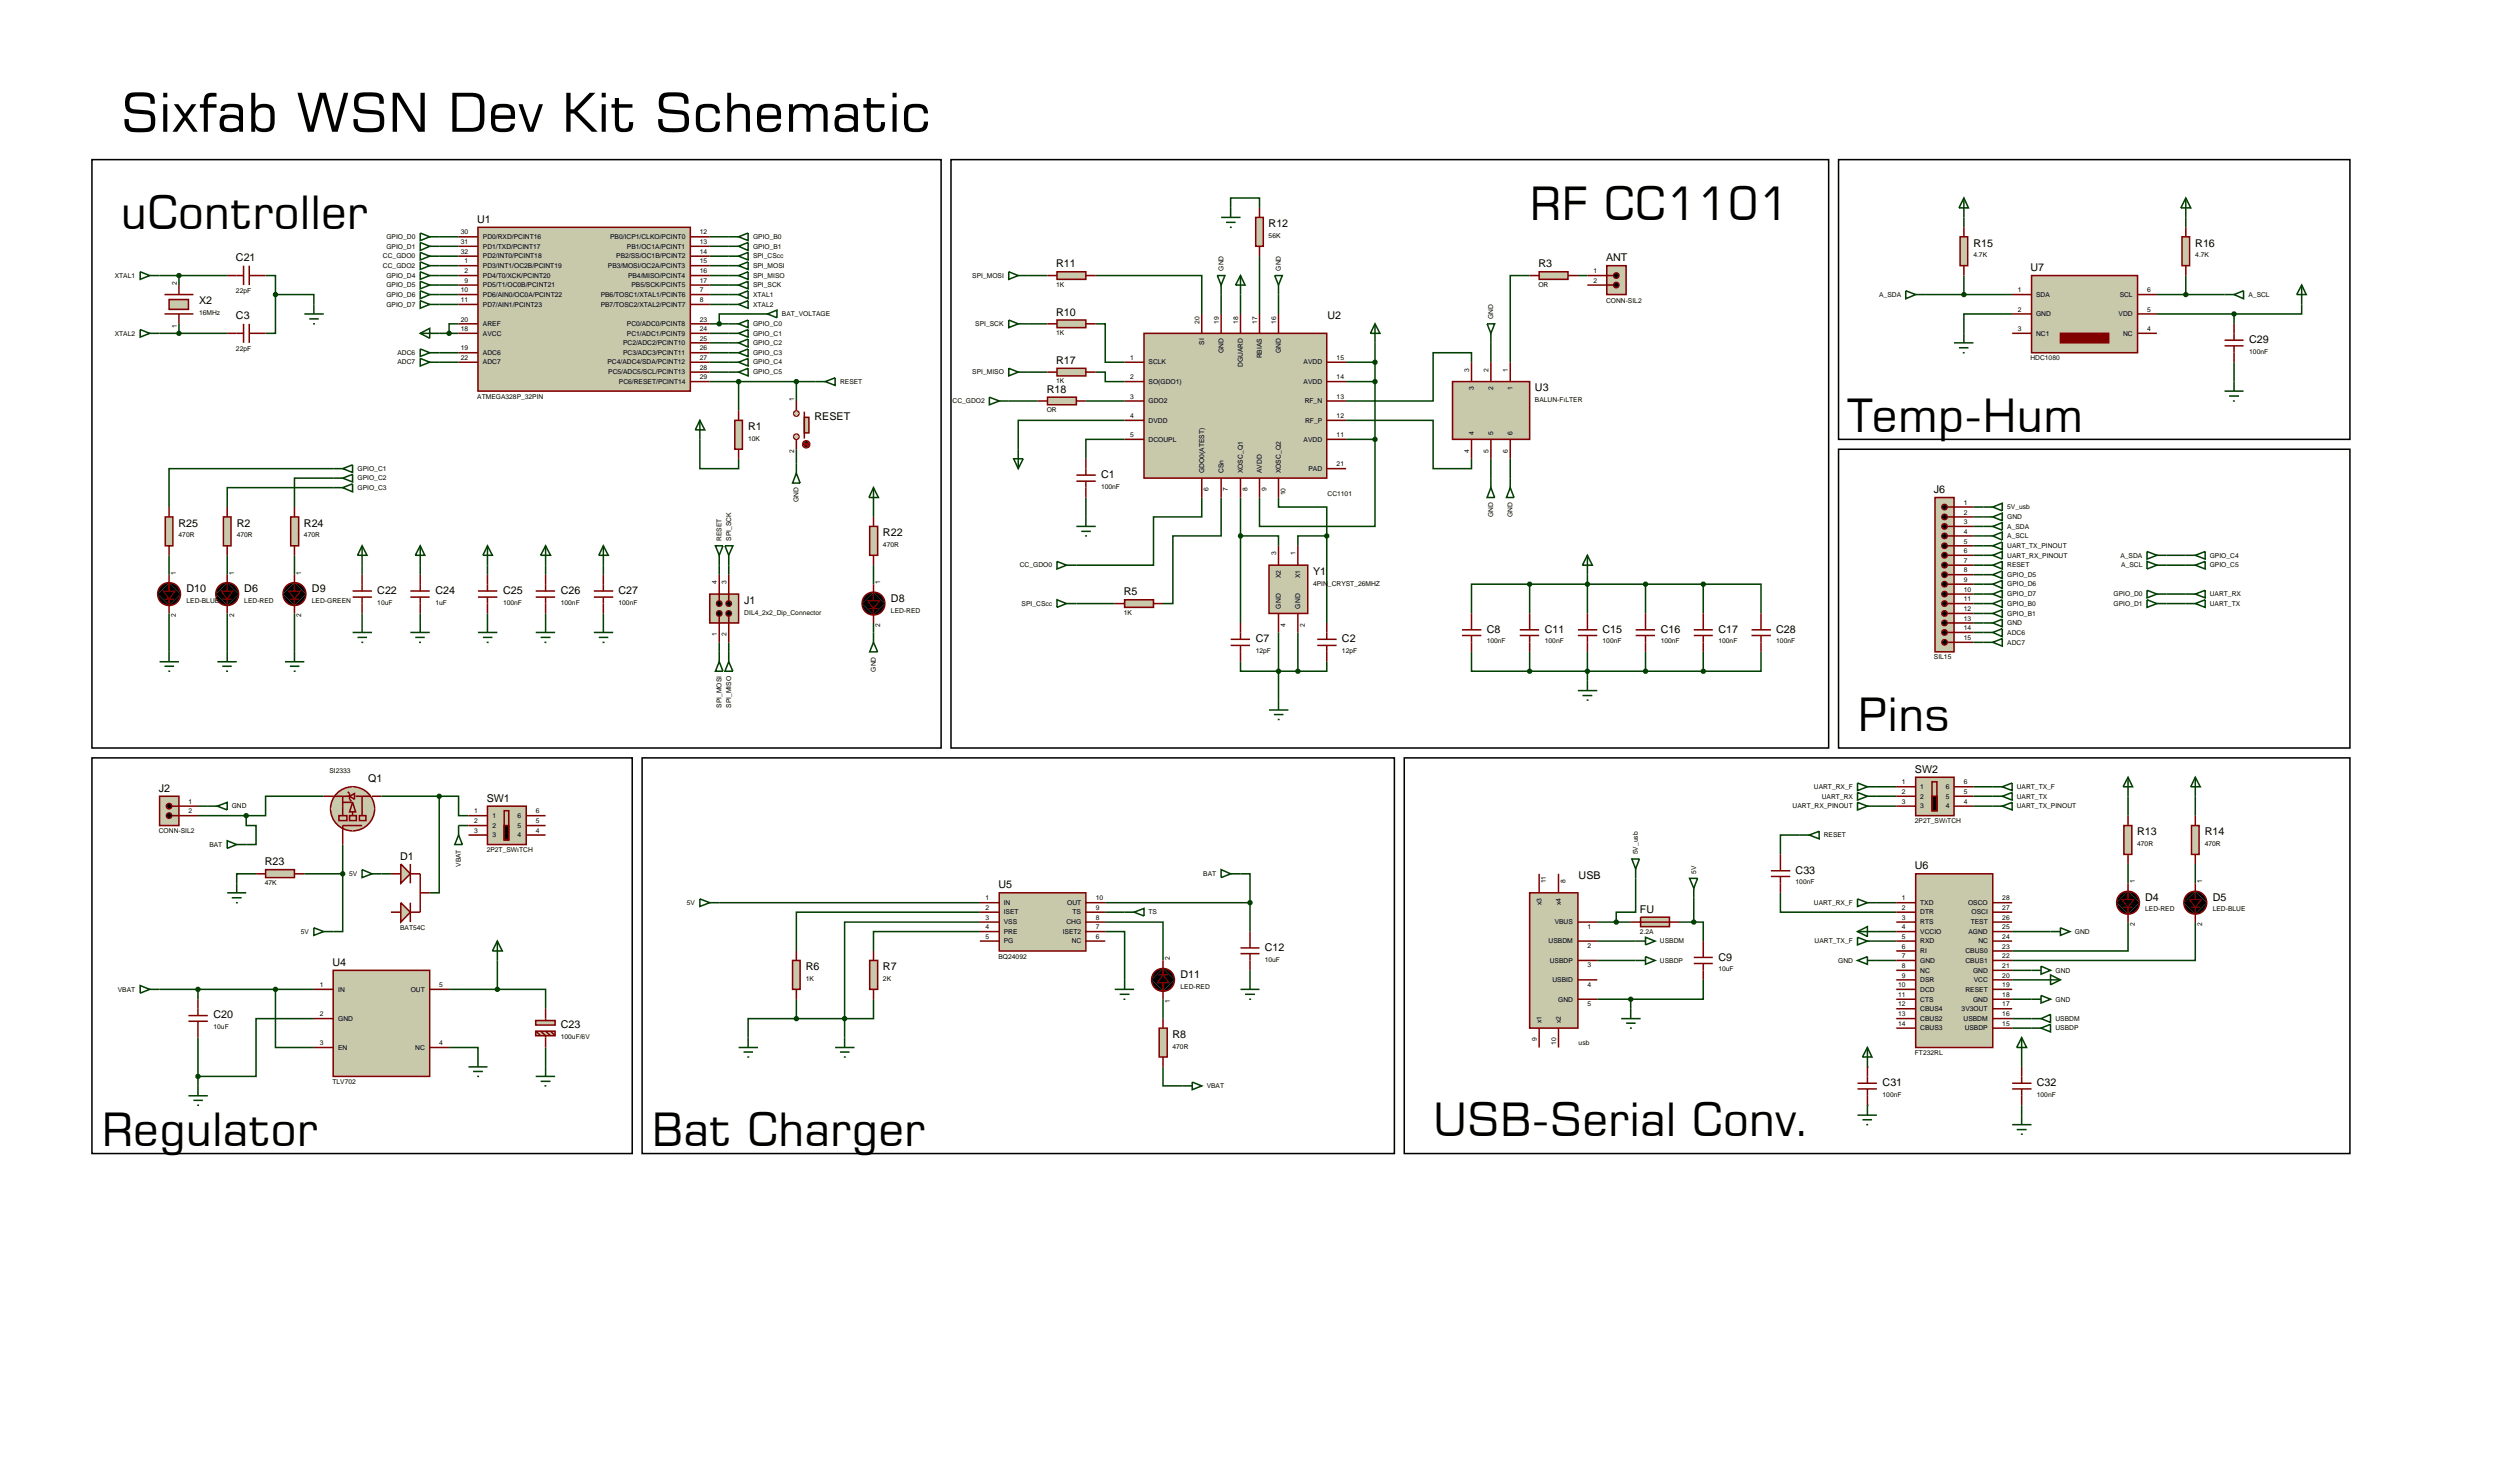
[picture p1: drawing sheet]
<svg xmlns="http://www.w3.org/2000/svg" width="663mm" height="384mm" viewBox="0 0 663 384" stroke-linecap="round" stroke-linejoin="round" font-family="sans-serif">
<defs><g id="words">
<text font-size="14.1" x="31.8" y="34.7">Sixfab WSN Dev Kit Schematic</text>
<g font-size="12">
<text x="402.6" y="57.8">RF CC1101</text>
<text x="31.8" y="60.4">uController</text>
<text x="486.4" y="113.7">Temp-Hum</text>
<text x="488.9" y="192.4">Pins</text>
<text x="377.2" y="299">USB-Serial Conv.</text>
<text x="26.7" y="301.6">Regulator</text>
<text x="171.5" y="301.6">Bat Charger</text>
</g>
<g font-size="2.8">
<text x="125.6" y="58.7">U1</text>
<text x="333.9" y="59.8">R12</text>
<text x="519.4" y="64.9">R15</text>
<text x="577.8" y="64.9">R16</text>
<text x="62.1" y="68.8">C21</text>
<text x="278" y="70.4">R11</text>
<text x="404.9" y="70.4">R3</text>
<text x="422.7" y="68.8">ANT</text>
<text x="534.4" y="71.4">U7</text>
<text x="52.4" y="80.1">X2</text>
<text x="278" y="83.1">R10</text>
<text x="62.1" y="84.1">C3</text>
<text x="349.4" y="84.1">U2</text>
<text x="278" y="95.8">R17</text>
<text x="592" y="90.3">C29</text>
<text x="275.5" y="103.4">R18</text>
<text x="404" y="103">U3</text>
<text x="196.9" y="113.2">R1</text>
<text x="214.4" y="110.6">RESET</text>
<text x="289.8" y="125.9">C1</text>
<text x="509" y="129.8">J6</text>
<text x="47" y="138.6">R25</text>
<text x="62.3" y="138.6">R2</text>
<text x="80" y="138.6">R24</text>
<text x="232.4" y="141.1">R22</text>
<text x="49.1" y="155.8">D10</text>
<text x="64.3" y="155.8">D6</text>
<text x="82.1" y="155.8">D9</text>
<text x="345.6" y="151.3">Y1</text>
<text x="99.3" y="156.3">C22</text>
<text x="114.6" y="156.3">C24</text>
<text x="132.4" y="156.3">C25</text>
<text x="147.6" y="156.3">C26</text>
<text x="162.8" y="156.3">C27</text>
<text x="195.9" y="158.9">J1</text>
<text x="234.5" y="158.4">D8</text>
<text x="295.8" y="156.7">R5</text>
<text x="391.3" y="166.5">C8</text>
<text x="406.6" y="166.5">C11</text>
<text x="421.8" y="166.5">C15</text>
<text x="437.1" y="166.5">C16</text>
<text x="452.3" y="166.5">C17</text>
<text x="467.5" y="166.5">C28</text>
<text x="330.5" y="169">C7</text>
<text x="353.2" y="169">C2</text>
<text x="504" y="203.3">SW2</text>
<text x="41.8" y="208.4">J2</text>
<text x="96.9" y="205.8">Q1</text>
<text x="128.1" y="211">SW1</text>
<text x="562.5" y="219.7">R13</text>
<text x="580.3" y="219.7">R14</text>
<text x="69.7" y="227.7">R23</text>
<text x="105.3" y="226.2">D1</text>
<text x="262.8" y="233.8">U5</text>
<text x="415.5" y="231.3">USB</text>
<text x="472.6" y="229.9">C33</text>
<text x="504" y="228.7">U6</text>
<text x="564.6" y="237">D4</text>
<text x="582.4" y="237">D5</text>
<text x="431.6" y="240.2">FU</text>
<text x="332.9" y="250.2">C12</text>
<text x="87.5" y="254.1">U4</text>
<text x="212.1" y="255.3">R6</text>
<text x="232.4" y="255.3">R7</text>
<text x="310.7" y="257.3">D11</text>
<text x="452.3" y="252.8">C9</text>
<text x="56.2" y="268">C20</text>
<text x="147.6" y="270.5">C23</text>
<text x="308.6" y="273.1">R8</text>
<text x="495.5" y="285.8">C31</text>
<text x="536.1" y="285.8">C32</text>
</g>
<g font-size="1.8">
<text x="101.7" y="62.9">GPIO_D0</text>
<text x="101.7" y="65.4">GPIO_D1</text>
<text x="121.3" y="64.2">31</text>
<text x="121.3" y="61.7">30</text>
<text x="127.1" y="65.4">PD1/TXD/PCINT17</text>
<text x="127.1" y="62.9">PD0/RXD/PCINT16</text>
<text x="160.6" y="62.9">PB0/ICP1/CLKO/PCINT0</text>
<text x="165" y="65.4">PB1/OC1A/PCINT1</text>
<text x="184.2" y="61.7">12</text>
<text x="184.2" y="64.2">13</text>
<text x="198.2" y="62.9">GPIO_B0</text>
<text x="198.2" y="65.4">GPIO_B1</text>
<text x="333.9" y="62.6">56K</text>
<text x="100.8" y="68">CC_GDO0</text>
<text x="100.8" y="70.5">CC_GDO2</text>
<text x="121.3" y="66.8">32</text>
<text x="122.3" y="71.9">2</text>
<text x="122.3" y="69.3">1</text>
<text x="127.1" y="70.5">PD3/INT1/OC2B/PCINT19</text>
<text x="127.1" y="68">PD2/INT0/PCINT18</text>
<text x="160" y="70.5">PB3/MOSI/OC2A/PCINT3</text>
<text x="162.2" y="68">PB2/SS/OC1B/PCINT2</text>
<text x="184.2" y="69.3">15</text>
<text x="184.2" y="66.8">14</text>
<text x="184.2" y="71.9">16</text>
<text x="198.2" y="68">SPI_CScc</text>
<text x="198.2" y="70.5">SPI_MOSI</text>
<text x="322" y="71.2" transform="rotate(-90 322 71.2)">GND</text>
<text x="337.1" y="71.2" transform="rotate(-90 337.1 71.2)">GND</text>
<text x="419.4" y="71.9">1</text>
<text x="519.4" y="67.7">4.7K</text>
<text x="577.8" y="67.7">4.7K</text>
<text x="30.2" y="73.1">XTAL1</text>
<text x="46.5" y="75" transform="rotate(-90 46.5 75)">2</text>
<text x="62.1" y="77">22pF</text>
<text x="101.7" y="73.1">GPIO_D4</text>
<text x="101.7" y="75.6">GPIO_D5</text>
<text x="121.3" y="76.9">10</text>
<text x="122.3" y="74.4">9</text>
<text x="127.1" y="75.6">PD5/T1/OC0B/PCINT21</text>
<text x="127.1" y="73.1">PD4/T0/XCK/PCINT20</text>
<text x="165.3" y="73.1">PB4/MISO/PCINT4</text>
<text x="166.2" y="75.6">PB5/SCK/PCINT5</text>
<text x="184.2" y="74.4">17</text>
<text x="184.2" y="76.9">7</text>
<text x="198.2" y="73.1">SPI_MISO</text>
<text x="198.2" y="75.6">SPI_SCK</text>
<text x="255.9" y="73.1">SPI_MOSI</text>
<text x="278" y="75.5">1K</text>
<text x="404.9" y="75.5">OR</text>
<text x="419.4" y="74.4">2</text>
<text x="531.1" y="76.9">1</text>
<text x="565.1" y="76.9">6</text>
<text x="52.4" y="83">16MHz</text>
<text x="101.7" y="78.1">GPIO_D6</text>
<text x="101.7" y="80.7">GPIO_D7</text>
<text x="121.3" y="79.5">11</text>
<text x="127.1" y="78.1">PD6/AIN0/OC0A/PCINT22</text>
<text x="127.1" y="80.7">PD7/AIN1/PCINT23</text>
<text x="158.1" y="80.7">PB7/TOSC2/XTAL2/PCINT7</text>
<text x="158.1" y="78.1">PB6/TOSC1/XTAL1/PCINT6</text>
<text x="184.2" y="79.5">8</text>
<text x="198.2" y="78.1">XTAL1</text>
<text x="198.2" y="80.7">XTAL2</text>
<text x="205.8" y="83.2">BAT_VOLTAGE</text>
<text x="393" y="83.9" transform="rotate(-90 393 83.9)">GND</text>
<text x="422.7" y="79.6">CONN-SIL2</text>
<text x="494.6" y="78.1">A_SDA</text>
<text x="531.1" y="82">2</text>
<text x="535.9" y="78.1">SDA</text>
<text x="535.9" y="83.2">GND</text>
<text x="557.6" y="83.2">VDD</text>
<text x="557.9" y="78.1">SCL</text>
<text x="565.1" y="82">5</text>
<text x="591.8" y="78.1">A_SCL</text>
<text x="30.2" y="88.3">XTAL2</text>
<text x="46.5" y="86.2" transform="rotate(-90 46.5 86.2)">1</text>
<text x="121.3" y="87.1">18</text>
<text x="121.3" y="84.6">20</text>
<text x="127.1" y="88.3">AVCC</text>
<text x="127.1" y="85.8">AREF</text>
<text x="165" y="88.3">PC1/ADC1/PCINT9</text>
<text x="165" y="85.8">PC0/ADC0/PCINT8</text>
<text x="184.2" y="89.6">25</text>
<text x="184.2" y="87.1">24</text>
<text x="184.2" y="84.6">23</text>
<text x="198.2" y="85.8">GPIO_C0</text>
<text x="198.2" y="88.3">GPIO_C1</text>
<text x="256.7" y="85.8">SPI_SCK</text>
<text x="278" y="88.2">1K</text>
<text x="315.7" y="85.2" transform="rotate(-90 315.7 85.2)">20</text>
<text x="320.8" y="85.2" transform="rotate(-90 320.8 85.2)">19</text>
<text x="325.9" y="85.2" transform="rotate(-90 325.9 85.2)">18</text>
<text x="330.9" y="85.2" transform="rotate(-90 330.9 85.2)">17</text>
<text x="335.9" y="85.2" transform="rotate(-90 335.9 85.2)">16</text>
<text x="531.1" y="87.1">3</text>
<text x="535.9" y="88.3">NC1</text>
<text x="558.8" y="88.3">NC</text>
<text x="565.1" y="87.1">4</text>
<text x="62.1" y="92.3">22pF</text>
<text x="104.6" y="93.4">ADC6</text>
<text x="104.6" y="95.9">ADC7</text>
<text x="121.3" y="92.2">19</text>
<text x="121.3" y="94.7">22</text>
<text x="127.1" y="93.4">ADC6</text>
<text x="127.1" y="95.9">ADC7</text>
<text x="159.9" y="95.9">PC4/ADC4/SDA/PCINT12</text>
<text x="164" y="93.4">PC3/ADC3/PCINT11</text>
<text x="164" y="90.8">PC2/ADC2/PCINT10</text>
<text x="184.2" y="94.7">27</text>
<text x="184.2" y="92.2">26</text>
<text x="198.2" y="90.8">GPIO_C2</text>
<text x="198.2" y="93.4">GPIO_C3</text>
<text x="198.2" y="95.9">GPIO_C4</text>
<text x="297.5" y="94.7">1</text>
<text x="302.3" y="95.9">SCLK</text>
<text x="316.9" y="90.7" transform="rotate(-90 316.9 90.7)">SI</text>
<text x="322" y="92.9" transform="rotate(-90 322 92.9)">GND</text>
<text x="332.1" y="94.3" transform="rotate(-90 332.1 94.3)">RBIAS</text>
<text x="337.1" y="92.9" transform="rotate(-90 337.1 92.9)">GND</text>
<text x="343.1" y="95.9">AVDD</text>
<text x="351.8" y="94.7">15</text>
<text x="534.4" y="94.8">HDC1080</text>
<text x="592" y="93.1">100nF</text>
<text x="160.1" y="98.5">PC5/ADC5/SCL/PCINT13</text>
<text x="162.9" y="101">PC6/RESET/PCINT14</text>
<text x="184.2" y="99.8">29</text>
<text x="184.2" y="97.3">28</text>
<text x="198.2" y="98.5">GPIO_C5</text>
<text x="221.1" y="101">RESET</text>
<text x="255.9" y="98.5">SPI_MISO</text>
<text x="278" y="100.9">1K</text>
<text x="297.5" y="99.8">2</text>
<text x="302.3" y="101">SO(GDO1)</text>
<text x="327.1" y="96.6" transform="rotate(-90 327.1 96.6)">DGUARD</text>
<text x="343.1" y="101">AVDD</text>
<text x="351.8" y="99.8">14</text>
<text x="386.7" y="97.9" transform="rotate(-90 386.7 97.9)">3</text>
<text x="391.8" y="97.9" transform="rotate(-90 391.8 97.9)">2</text>
<text x="396.9" y="97.9" transform="rotate(-90 396.9 97.9)">1</text>
<text x="125.6" y="105">ATMEGA328P_32PIN</text>
<text x="209" y="105.5" transform="rotate(-90 209 105.5)">1</text>
<text x="250.7" y="106.1">CC_GDO2</text>
<text x="297.5" y="104.9">3</text>
<text x="302.3" y="106.1">GDO2</text>
<text x="343.4" y="106.1">RF_N</text>
<text x="351.8" y="104.9">13</text>
<text x="387.9" y="102.7" transform="rotate(-90 387.9 102.7)">3</text>
<text x="393" y="102.7" transform="rotate(-90 393 102.7)">2</text>
<text x="398.1" y="102.7" transform="rotate(-90 398.1 102.7)">1</text>
<text x="404" y="105.8">BALUN-FıLTER</text>
<text x="275.5" y="108.5">OR</text>
<text x="297.5" y="110">4</text>
<text x="302.3" y="111.2">DVDD</text>
<text x="343.5" y="111.2">RF_P</text>
<text x="351.8" y="110">12</text>
<text x="196.9" y="116">10K</text>
<text x="209" y="119.2" transform="rotate(-90 209 119.2)">2</text>
<text x="297.5" y="115">5</text>
<text x="302.3" y="116.2">DCOUPL</text>
<text x="343.1" y="116.2">AVDD</text>
<text x="351.8" y="115">11</text>
<text x="386.7" y="119.2" transform="rotate(-90 386.7 119.2)">4</text>
<text x="387.9" y="114.4" transform="rotate(-90 387.9 114.4)">4</text>
<text x="391.8" y="119.2" transform="rotate(-90 391.8 119.2)">5</text>
<text x="393" y="114.4" transform="rotate(-90 393 114.4)">5</text>
<text x="396.9" y="119.2" transform="rotate(-90 396.9 119.2)">6</text>
<text x="398.1" y="114.4" transform="rotate(-90 398.1 114.4)">6</text>
<text x="94.1" y="123.9">GPIO_C1</text>
<text x="316.9" y="124.5" transform="rotate(-90 316.9 124.5)">GDO0(ATEST)</text>
<text x="322" y="124.5" transform="rotate(-90 322 124.5)">CSn</text>
<text x="327.1" y="124.5" transform="rotate(-90 327.1 124.5)">XOSC_Q1</text>
<text x="332.1" y="124.5" transform="rotate(-90 332.1 124.5)">AVDD</text>
<text x="337.1" y="124.5" transform="rotate(-90 337.1 124.5)">XOSC_Q2</text>
<text x="344.4" y="123.9">PAD</text>
<text x="351.8" y="122.7">21</text>
<text x="94.1" y="126.4">GPIO_C2</text>
<text x="94.1" y="128.9">GPIO_C3</text>
<text x="289.8" y="128.7">100nF</text>
<text x="318.1" y="129.3" transform="rotate(-90 318.1 129.3)">6</text>
<text x="323.2" y="129.3" transform="rotate(-90 323.2 129.3)">7</text>
<text x="328.3" y="129.3" transform="rotate(-90 328.3 129.3)">8</text>
<text x="333.3" y="129.3" transform="rotate(-90 333.3 129.3)">9</text>
<text x="338.3" y="130.3" transform="rotate(-90 338.3 130.3)">10</text>
<text x="349.4" y="130.4">CC1101</text>
<text x="210.2" y="132.2" transform="rotate(-90 210.2 132.2)">GND</text>
<text x="393" y="136.1" transform="rotate(-90 393 136.1)">GND</text>
<text x="398.1" y="136.1" transform="rotate(-90 398.1 136.1)">GND</text>
<text x="516.9" y="132.8">1</text>
<text x="516.9" y="135.4">2</text>
<text x="516.9" y="137.9">3</text>
<text x="528.3" y="136.6">GND</text>
<text x="528.3" y="134">5V_usb</text>
<text x="47" y="141.4">470R</text>
<text x="62.3" y="141.4">470R</text>
<text x="80" y="141.4">470R</text>
<text x="189.9" y="142.3" transform="rotate(-90 189.9 142.3)">RESET</text>
<text x="192.4" y="142.3" transform="rotate(-90 192.4 142.3)">SPI_SCK</text>
<text x="232.4" y="143.9">470R</text>
<text x="516.9" y="140.4">4</text>
<text x="516.9" y="143">5</text>
<text x="528.3" y="139.1">A_SDA</text>
<text x="528.3" y="141.6">A_SCL</text>
<text x="268.4" y="149.3">CC_GDO0</text>
<text x="335.9" y="146.1" transform="rotate(-90 335.9 146.1)">3</text>
<text x="341" y="146.1" transform="rotate(-90 341 146.1)">1</text>
<text x="516.9" y="145.5">6</text>
<text x="516.9" y="148.1">7</text>
<text x="528.3" y="146.7">UART_RX_PINOUT</text>
<text x="528.3" y="144.2">UART_TX_PINOUT</text>
<text x="528.3" y="149.3">RESET</text>
<text x="558.1" y="146.7">A_SDA</text>
<text x="558.3" y="149.3">A_SCL</text>
<text x="581.6" y="146.7">GPIO_C4</text>
<text x="581.6" y="149.3">GPIO_C5</text>
<text x="46.3" y="151.2" transform="rotate(-90 46.3 151.2)">1</text>
<text x="61.6" y="151.2" transform="rotate(-90 61.6 151.2)">1</text>
<text x="79.3" y="151.2" transform="rotate(-90 79.3 151.2)">1</text>
<text x="188.7" y="153.7" transform="rotate(-90 188.7 153.7)">4</text>
<text x="191.2" y="153.7" transform="rotate(-90 191.2 153.7)">3</text>
<text x="231.7" y="153.7" transform="rotate(-90 231.7 153.7)">1</text>
<text x="337.1" y="152.1" transform="rotate(-90 337.1 152.1)">X2</text>
<text x="342.2" y="152.1" transform="rotate(-90 342.2 152.1)">X1</text>
<text x="345.6" y="154.1">4PIN_CRYST_26MHZ</text>
<text x="516.9" y="150.6">8</text>
<text x="516.9" y="153.1">9</text>
<text x="516.9" y="155.7">10</text>
<text x="528.3" y="151.8">GPIO_D5</text>
<text x="528.3" y="154.3">GPIO_D6</text>
<text x="49.1" y="158.6">LED-BLUE</text>
<text x="64.3" y="158.6">LED-RED</text>
<text x="82.1" y="158.6">LED-GREEN</text>
<text x="99.3" y="159.2">10uF</text>
<text x="114.6" y="159.2">1uF</text>
<text x="132.4" y="159.2">100nF</text>
<text x="147.6" y="159.2">100nF</text>
<text x="162.8" y="159.2">100nF</text>
<text x="195.9" y="161.7">DIL4_2x2_Dip_Connector</text>
<text x="234.5" y="161.2">LED-RED</text>
<text x="268.9" y="159.4">SPI_CScc</text>
<text x="295.8" y="161.8">1K</text>
<text x="337.1" y="160.1" transform="rotate(-90 337.1 160.1)">GND</text>
<text x="342.2" y="160.1" transform="rotate(-90 342.2 160.1)">GND</text>
<text x="516.9" y="158.2">11</text>
<text x="516.9" y="160.8">12</text>
<text x="528.3" y="159.4">GPIO_B0</text>
<text x="528.3" y="162">GPIO_B1</text>
<text x="528.3" y="156.9">GPIO_D7</text>
<text x="556.3" y="156.9">GPIO_D0</text>
<text x="556.3" y="159.4">GPIO_D1</text>
<text x="581.6" y="156.9">UART_RX</text>
<text x="581.6" y="159.4">UART_TX</text>
<text x="46.3" y="162.4" transform="rotate(-90 46.3 162.4)">2</text>
<text x="61.6" y="162.4" transform="rotate(-90 61.6 162.4)">2</text>
<text x="79.3" y="162.4" transform="rotate(-90 79.3 162.4)">2</text>
<text x="188.7" y="167.4" transform="rotate(-90 188.7 167.4)">1</text>
<text x="191.2" y="167.4" transform="rotate(-90 191.2 167.4)">2</text>
<text x="231.7" y="164.9" transform="rotate(-90 231.7 164.9)">2</text>
<text x="338.3" y="164.9" transform="rotate(-90 338.3 164.9)">4</text>
<text x="343.4" y="164.9" transform="rotate(-90 343.4 164.9)">2</text>
<text x="516.9" y="163.3">13</text>
<text x="516.9" y="165.8">14</text>
<text x="528.3" y="167">ADC6</text>
<text x="528.3" y="164.5">GND</text>
<text x="330.5" y="171.9">12pF</text>
<text x="353.2" y="171.9">12pF</text>
<text x="391.3" y="169.3">100nF</text>
<text x="406.6" y="169.3">100nF</text>
<text x="421.8" y="169.3">100nF</text>
<text x="437.1" y="169.3">100nF</text>
<text x="452.3" y="169.3">100nF</text>
<text x="467.5" y="169.3">100nF</text>
<text x="509" y="173.5">SIL15</text>
<text x="516.9" y="168.4">15</text>
<text x="528.3" y="169.6">ADC7</text>
<text x="230.5" y="176.7" transform="rotate(-90 230.5 176.7)">GND</text>
<text x="189.9" y="186.2" transform="rotate(-90 189.9 186.2)">SPI_MOSI</text>
<text x="192.4" y="186.2" transform="rotate(-90 192.4 186.2)">SPI_MISO</text>
<text x="86.7" y="203.5">SI2333</text>
<text x="477.4" y="207.6">UART_RX_F</text>
<text x="500.6" y="206.4">1</text>
<text x="500.6" y="208.9">2</text>
<text x="505.4" y="207.6">1</text>
<text x="512.1" y="207.6">6</text>
<text x="516.9" y="206.4">6</text>
<text x="516.9" y="208.9">5</text>
<text x="530.8" y="207.6">UART_TX_F</text>
<text x="49.6" y="211.5">1</text>
<text x="49.6" y="214">2</text>
<text x="61" y="212.7">GND</text>
<text x="124.8" y="214">1</text>
<text x="129.6" y="215.2">1</text>
<text x="136.2" y="215.2">6</text>
<text x="141" y="214">6</text>
<text x="471.8" y="212.7">UART_RX_PINOUT</text>
<text x="479.5" y="210.1">UART_RX</text>
<text x="500.6" y="211.5">3</text>
<text x="505.4" y="210.1">2</text>
<text x="505.4" y="212.7">3</text>
<text x="512.1" y="210.1">5</text>
<text x="512.1" y="212.7">4</text>
<text x="516.9" y="211.5">4</text>
<text x="530.8" y="210.1">UART_TX</text>
<text x="530.8" y="212.7">UART_TX_PINOUT</text>
<text x="41.8" y="219.2">CONN-SIL2</text>
<text x="124.8" y="216.6">2</text>
<text x="124.8" y="219.1">3</text>
<text x="129.6" y="217.8">2</text>
<text x="129.6" y="220.3">3</text>
<text x="136.2" y="217.8">5</text>
<text x="136.2" y="220.3">4</text>
<text x="141" y="216.6">5</text>
<text x="141" y="219.1">4</text>
<text x="480" y="220.3">RESET</text>
<text x="504" y="216.6">2P2T_SWıTCH</text>
<text x="55.1" y="222.8">BAT</text>
<text x="128.1" y="224.2">2P2T_SWıTCH</text>
<text x="431.1" y="224.8" transform="rotate(-90 431.1 224.8)">5V_usb</text>
<text x="562.5" y="222.6">470R</text>
<text x="580.3" y="222.6">470R</text>
<text x="69.7" y="232.9">47K</text>
<text x="91.9" y="230.5">5V</text>
<text x="121.3" y="228.1" transform="rotate(-90 121.3 228.1)">VBAT</text>
<text x="316.7" y="230.5">BAT</text>
<text x="406.9" y="232.4" transform="rotate(-90 406.9 232.4)">11</text>
<text x="412" y="232.4" transform="rotate(-90 412 232.4)">8</text>
<text x="446.4" y="229.9" transform="rotate(-90 446.4 229.9)">5V</text>
<text x="472.6" y="232.7">100nF</text>
<text x="561.9" y="232.4" transform="rotate(-90 561.9 232.4)">1</text>
<text x="579.6" y="232.4" transform="rotate(-90 579.6 232.4)">1</text>
<text x="180.8" y="238.1">5V</text>
<text x="259.4" y="236.9">1</text>
<text x="259.4" y="239.4">2</text>
<text x="264.2" y="238.1">IN</text>
<text x="280.9" y="238.1">OUT</text>
<text x="288.4" y="236.9">10</text>
<text x="288.4" y="239.4">9</text>
<text x="405.7" y="238.1" transform="rotate(-90 405.7 238.1)">x3</text>
<text x="410.8" y="238.1" transform="rotate(-90 410.8 238.1)">x4</text>
<text x="477.4" y="238.1">UART_RX_F</text>
<text x="500.6" y="236.9">1</text>
<text x="500.6" y="239.4">2</text>
<text x="505.4" y="238.1">TXD</text>
<text x="518" y="238.1">OSCO</text>
<text x="527" y="239.4">27</text>
<text x="527" y="236.9">28</text>
<text x="564.6" y="239.8">LED-RED</text>
<text x="582.4" y="239.8">LED-BLUE</text>
<text x="79.2" y="245.7">5V</text>
<text x="105.3" y="244.6">BAT54C</text>
<text x="259.4" y="242">3</text>
<text x="259.4" y="244.5">4</text>
<text x="264.2" y="240.6">ISET</text>
<text x="264.2" y="243.2">VSS</text>
<text x="264.2" y="245.7">PRE</text>
<text x="279.7" y="245.7">ISET2</text>
<text x="280.7" y="243.2">CHG</text>
<text x="282.3" y="240.6">TS</text>
<text x="288.4" y="242">8</text>
<text x="288.4" y="244.5">7</text>
<text x="302.3" y="240.6">TS</text>
<text x="409.2" y="243.2">VBUS</text>
<text x="417.8" y="244.4">1</text>
<text x="431.6" y="245.8">2.2A</text>
<text x="500.6" y="242">3</text>
<text x="500.6" y="244.5">4</text>
<text x="505.4" y="240.6">DTR</text>
<text x="505.4" y="243.2">RTS</text>
<text x="505.4" y="245.7">VCCIO</text>
<text x="518.1" y="245.7">AGND</text>
<text x="518.7" y="243.2">TEST</text>
<text x="518.9" y="240.6">OSCI</text>
<text x="527" y="244.5">25</text>
<text x="527" y="242">26</text>
<text x="546.1" y="245.7">GND</text>
<text x="561.9" y="243.6" transform="rotate(-90 561.9 243.6)">2</text>
<text x="579.6" y="243.6" transform="rotate(-90 579.6 243.6)">2</text>
<text x="259.4" y="247">5</text>
<text x="264.2" y="248.2">PG</text>
<text x="282.1" y="248.2">NC</text>
<text x="288.4" y="247">6</text>
<text x="407.6" y="248.2">USBDM</text>
<text x="417.8" y="249.4">2</text>
<text x="436.9" y="248.2">USBDM</text>
<text x="477.6" y="248.2">UART_TX_F</text>
<text x="500.6" y="247">5</text>
<text x="500.6" y="249.6">6</text>
<text x="505.4" y="248.2">RXD</text>
<text x="505.4" y="250.8">RI</text>
<text x="517.3" y="250.8">CBUS0</text>
<text x="520.7" y="248.2">NC</text>
<text x="527" y="249.6">23</text>
<text x="527" y="247">24</text>
<text x="262.8" y="252.2">BQ24092</text>
<text x="307.9" y="252.7" transform="rotate(-90 307.9 252.7)">2</text>
<text x="332.9" y="253">10uF</text>
<text x="407.9" y="253.3">USBDP</text>
<text x="417.8" y="254.5">3</text>
<text x="436.9" y="253.3">USBDP</text>
<text x="452.3" y="255.6">10uF</text>
<text x="483.8" y="253.3">GND</text>
<text x="500.6" y="252.1">7</text>
<text x="500.6" y="254.7">8</text>
<text x="500.6" y="257.2">9</text>
<text x="505.4" y="253.3">GND</text>
<text x="505.4" y="255.9">NC</text>
<text x="517.3" y="253.3">CBUS1</text>
<text x="519.3" y="255.9">GND</text>
<text x="527" y="254.7">21</text>
<text x="527" y="252.1">22</text>
<text x="527" y="257.2">20</text>
<text x="541" y="255.9">GND</text>
<text x="31" y="260.9">VBAT</text>
<text x="84.2" y="259.7">1</text>
<text x="89" y="260.9">IN</text>
<text x="108.1" y="260.9">OUT</text>
<text x="115.6" y="259.7">5</text>
<text x="212.1" y="258.1">1K</text>
<text x="232.4" y="258.1">2K</text>
<text x="307.9" y="263.9" transform="rotate(-90 307.9 263.9)">1</text>
<text x="310.7" y="260.1">LED-RED</text>
<text x="408.6" y="258.4">USBID</text>
<text x="410.1" y="263.5">GND</text>
<text x="417.8" y="259.6">4</text>
<text x="499.6" y="259.7">10</text>
<text x="499.6" y="262.3">11</text>
<text x="505.4" y="258.4">DSR</text>
<text x="505.4" y="260.9">DCD</text>
<text x="505.4" y="263.5">CTS</text>
<text x="517.3" y="260.9">RESET</text>
<text x="519.3" y="263.5">GND</text>
<text x="519.5" y="258.4">VCC</text>
<text x="527" y="259.7">19</text>
<text x="527" y="262.3">18</text>
<text x="541" y="263.5">GND</text>
<text x="84.2" y="267.4">2</text>
<text x="89" y="268.6">GND</text>
<text x="405.7" y="269.2" transform="rotate(-90 405.7 269.2)">x1</text>
<text x="410.8" y="269.2" transform="rotate(-90 410.8 269.2)">x2</text>
<text x="417.8" y="264.7">5</text>
<text x="499.6" y="264.8">12</text>
<text x="499.6" y="267.4">13</text>
<text x="499.6" y="269.9">14</text>
<text x="505.4" y="266">CBUS4</text>
<text x="505.4" y="268.6">CBUS2</text>
<text x="516.3" y="266">3V3OUT</text>
<text x="516.8" y="268.6">USBDM</text>
<text x="527" y="264.8">17</text>
<text x="527" y="267.4">16</text>
<text x="527" y="269.9">15</text>
<text x="541" y="268.6">USBDM</text>
<text x="56.2" y="270.8">10uF</text>
<text x="84.2" y="275">3</text>
<text x="115.6" y="275">4</text>
<text x="147.6" y="273.4">100uF/6V</text>
<text x="308.6" y="275.9">470R</text>
<text x="404.5" y="274" transform="rotate(-90 404.5 274)">9</text>
<text x="409.6" y="275" transform="rotate(-90 409.6 275)">10</text>
<text x="415.5" y="275">usb</text>
<text x="505.4" y="271.1">CBUS3</text>
<text x="517.1" y="271.1">USBDP</text>
<text x="541" y="271.1">USBDP</text>
<text x="89" y="276.2">EN</text>
<text x="109.3" y="276.2">NC</text>
<text x="504" y="277.6">FT232RL</text>
<text x="87.5" y="285.2">TLV702</text>
<text x="317.6" y="286.3">VBAT</text>
<text x="495.5" y="288.6">100nF</text>
<text x="536.1" y="288.6">100nF</text>
</g>
</g></defs>
<g fill="none" stroke="#004000" stroke-width=".4">
<path d="M323.9 54.7v-2.6h7.6v2.6M516.9 57.2v2.6M575.3 57.2v2.6M42 72.5h17.8M47.1 72.5v2.5M69.9 72.5h2.6v5M72.5 77.5v10.2h-2.6M72.5 77.5h10.1v2.6M115.6 77.5h5.1M115.6 72.5h5.1M115.6 62.3h5.1M115.6 64.8h5.1"/>
<path d="M115.6 67.4h5.1M115.6 69.9h5.1M115.6 75h5.1M186.8 77.5h5M186.8 72.5h5M186.8 62.3h5M186.8 64.8h5M186.8 67.4h5M186.8 69.9h5M186.8 75h5M270.6 72.5h5.1M288.4 72.5h27.9v10.1"/>
<path d="M321.4 77.5v5.1M326.5 77.5v5.1M331.5 67.4v15.2M336.5 77.5v5.1M402.6 72.5h-5.1v22.8M415.3 72.5h2.5M506.7 77.5h22.9M516.9 72.5v5M567.7 77.5h17.8M575.3 72.5v5M42 87.7h17.8M47.1 85.2v2.5"/>
<path d="M115.6 95.3h5.1M115.6 87.7h5.1M115.6 80.1h5.1M115.6 92.8h5.1M120.7 85.2h-2.5v2.5M186.8 95.3h5M186.8 87.7h5M186.8 80.1h5M186.8 90.2h5M186.8 92.8h5M186.8 97.9h5M186.8 85.2h5"/>
<path d="M199.5 82.6h-10.2v2.6M270.6 97.9h5.1M270.6 85.2h5.1M288.4 85.2h2.5v10.1h5.1M288.4 97.9h2.5v2.5h5.1M354.3 95.3h7.6M361.9 90.2v25.4M387.3 95.3v-2.5h-10.1v12.7h-22.9M392.4 90.2v5.1M529.6 82.6h-12.7v5.1M567.7 82.6h20.3M588 82.6v2.6"/>
<path d="M588 95.3v5.1M605.8 80.1v2.5h-17.8M184.2 115.6v7.7h10.2v-2.6M186.8 100.4h27.9M194.4 100.4v7.6M209.6 100.4v5.1M209.6 118.2v3.8M265.5 105.5h7.6M285.8 105.5h10.2M296 110.6h-28v7.6M296 115.6h-10.2v5.1M354.3 110.6h22.9v12.7h10.1v-2.6"/>
<path d="M354.3 100.4h7.6M354.3 115.6h7.6M361.9 115.6v22.9h-30.4v-7.6M87.7 125.8h-10.2v7.6M87.7 128.3h-27.9v5.1M87.7 123.3h-43.2v10.1M229.9 133.4v2.6M285.8 130.9v5.1M316.3 130.9v5.1h-12.7v12.7h-20.3M321.4 130.9v10.1h-12.7v17.8h-2.6M326.5 130.9v33M336.5 130.9v2.5h12.7v7.6"/>
<path d="M392.4 120.7v5.1M397.5 120.7v5.1M519.4 133.4h2.6M519.4 136h2.6M519.4 138.5h2.6M44.5 146.1v5.1M59.8 146.1v5.1M77.5 146.1v5.1M95.3 148.7v2.5M110.6 148.7v2.5M128.3 148.7v2.5M143.6 148.7v2.5"/>
<path d="M158.8 148.7v2.5M189.3 148.7v2.5M191.8 148.7v2.5M229.9 148.7v5M283.3 158.8h10.1M326.5 141h10v2.6M349.2 141h-7.6v2.6M349.2 141v22.9M402.6 153.7h-15.3v7.7M402.6 153.7v7.7M402.6 153.7h45.7M417.8 151.2v10.2"/>
<path d="M433.1 153.7v7.7M448.3 153.7h15.2v7.7M448.3 153.7v7.7M519.4 153.7h2.6M519.4 146.1h2.6M519.4 148.7h2.6M519.4 156.3h2.6M519.4 158.8h2.6M519.4 141h2.6M519.4 143.6h2.6M519.4 151.2h2.6M570.2 146.1h5.1"/>
<path d="M570.2 148.7h5.1M570.2 156.3h5.1M570.2 158.8h5.1M44.5 161.4v10.1M59.8 161.4v10.1M77.5 161.4v10.1M95.3 161.4v2.5M110.6 161.4v2.5M128.3 161.4v2.5M143.6 161.4v2.5M158.8 161.4v2.5M189.3 169v2.5"/>
<path d="M191.8 169v2.5M229.9 163.9v2.5M326.5 174.1v2.5h15.1M336.5 166.4v17.8M341.6 166.4v10.2M349.2 174.1v2.5h-7.6M387.3 171.5v5.1h15.3M402.6 171.5v5.1M402.6 176.6h45.7M417.8 171.5v7.6M433.1 171.5v5.1M448.3 171.5v5.1"/>
<path d="M463.5 171.5v5.1h-15.2M519.4 166.4h2.6M519.4 169h2.6M519.4 163.9h2.6M519.4 161.4h2.6M52.1 212.1h2.6M52.1 214.6h12.7M64.8 214.6v2.6h2.6v5h-2.6M85.2 209.5h-15.3v5.1h-5.1M100.4 209.5h15.2M115.6 209.5h5.1v5.1h2.6M115.6 209.5v25.4h-2.5"/>
<path d="M120.7 217.2h2.6M473.7 219.7h-5.1v5.1M494 212.1h5.1M494 209.5h5.1M494 207h5.1M519.4 212.1h5.1M519.4 209.5h5.1M519.4 207h5.1M560.1 209.5v5.1M577.8 209.5v5.1M67.4 229.9h-5.1v2.5M80.1 229.9h10.1"/>
<path d="M90.2 229.9v15.2h-2.5M90.2 222.2v7.7M100.4 229.9h2.5M189.3 237.5h68.6M290.9 237.5h38.1M326.5 229.9h2.5v7.6M329 237.5v7.6M430.5 231.1v8.9h-5.1v2.6M445.8 236.2v6.4M468.6 234.9v5.1h30.5M494 237.5h5.1M560.1 227.3v5.1"/>
<path d="M577.8 227.3v5.1M130.9 252.7v7.6M257.9 240h-48.3v10.2M257.9 242.6h-35.6v25.4M257.9 245.1h-28v5.1M290.9 245.1h5.1v12.7M290.9 242.6h15.2v10.1M290.9 240h5.1M329 255.3v2.5M420.4 252.7h10.1M420.4 247.6h10.1M420.4 242.6h8.8"/>
<path d="M441.9 242.6h3.9M445.8 242.6h2.5v5M448.3 257.8v5.1h-19.1M494 252.7h5.1M494 247.6h5.1M494 245.1h5.1M529.6 245.1h10.1M529.6 255.3h5.1M529.6 257.8h7.6M560.1 242.6v7.6h-30.5M577.8 242.6v10.1h-48.2M42 260.3h40.6"/>
<path d="M52.1 260.3v2.6M52.1 273v12.7M72.5 260.3v15.3h10.1M82.6 268h-15.2v15.2h-15.3M118.2 275.6h7.6v2.5M118.2 260.3h12.7M130.9 260.3h12.7v5.1M143.6 275.6v5.1M209.6 268h-12.7v5M209.6 262.9v5.1M209.6 268h12.7M222.3 268v5"/>
<path d="M229.9 262.9v5.1h-7.6M306.1 262.9v5.1M420.4 262.9h8.8M429.2 262.9v2.5M529.6 268h5.1M529.6 262.9h5.1M529.6 270.5h5.1M532.1 278.1v2.6M306.1 280.7v5h5.1M532.1 290.8v2.6"/>
</g>
<g fill="#c8c8aa" stroke="#800000" stroke-width=".4">
<path d="M209.1 114.4l.5-.2-.7 .7zM209.6 114.2a.68 .68 0 0 1 .7 .7zM210.3 114.9a.68 .68 0 0 1-.7 .7zM208.9 114.9l.7 .7a.68 .68 0 0 1-.7-.7z"/>
<path d="M209.1 108.3l.5-.2-.7 .7zM209.6 108.1a.68 .68 0 0 1 .7 .7zM210.3 108.8a.68 .68 0 0 1-.7 .7zM208.9 108.8l.7 .7a.68 .68 0 0 1-.7-.7z"/>
</g>
<g fill="#c8c8aa">
<path d="M208.9 114.9l.7-.7 .7 .7-.7 .7z"/>
<path d="M208.9 108.8l.7-.7 .7 .7-.7 .7z"/>
</g>
<path d="M211.7 108.3v7.1" fill="none" stroke="#800000" stroke-width=".4"/>
<path d="M211.7 109.8h1.2v4.1h-1.2z" fill="#c8c8aa" stroke="#800000" stroke-width=".4"/>
<path d="M209.6 105.5v2.5M209.6 115.6v2.6" fill="none" stroke="#800000" stroke-width=".4"/>
<path d="M211.5 116.2l.7-.3-1 1zM212.2 115.9a.94 .94 0 0 1 1 1zM213.2 116.9a.94 .94 0 0 1-1 1zM211.2 116.9l1 1a.94 .94 0 0 1-1-1z" fill="#400000" stroke="#f00" stroke-width=".26"/>
<path d="M211.2 116.9l1-1 1 1-1 1z" fill="#400000"/>
<path d="M211.7 116.9h1M211.7 116.9l.2 .3M211.9 116.7l-.2 .2M212.4 116.7l.3 .2M212.7 116.9l-.3 .3" fill="none" stroke="#f00" stroke-width=".26"/>
<path d="M209.6 124.5l1 2.6h-2zM209.6 122v2.5M49.6 288.3h5.1M50.9 289.5h2.5M51.9 290.8h.5M52.1 285.7v2.6" fill="none" stroke="#004000" stroke-width=".4"/>
<path d="M49.6 267.2h5.1M49.6 268.7h5.1M52.1 262.9v4.3M52.1 268.7v4.3" fill="none" stroke="#800000" stroke-width=".4"/>
<path d="M263 234.9h22.8v15.3h-22.8z" fill="#c8c8aa" stroke="#800000" stroke-width=".4"/>
<path d="M257.9 237.5h5.1M285.8 237.5h5.1M257.9 240h5.1M257.9 242.6h5.1M257.9 245.1h5.1M257.9 247.6h5.1M285.8 240h5.1M285.8 242.6h5.1M285.8 245.1h5.1M285.8 247.6h5.1" fill="none" stroke="#800000" stroke-width=".4"/>
<path d="M208.6 252.7h2v7.6h-2z" fill="#c8c8aa" stroke="#800000" stroke-width=".4"/>
<path d="M209.6 250.2v2.5M209.6 260.3v2.6" fill="none" stroke="#800000" stroke-width=".4"/>
<path d="M219.8 275.6h5.1M221.1 276.8h2.5M222.1 278.1h.5M222.3 273v2.6" fill="none" stroke="#004000" stroke-width=".4"/>
<path d="M221.9 267.7l.4-.2-.5 .5zM222.3 267.5l.4 .2 .1 .3zM222.8 268l-.1 .3-.4 .2zM221.8 268l.5 .5-.3-.1z" fill="#004000" stroke="#004000" stroke-width=".4"/>
<path d="M221.8 268l.5-.5 .5 .5-.5 .5z" fill="#004000"/>
<path d="M209.2 267.7l.4-.2-.5 .5zM209.6 267.5l.4 .2 .1 .3zM210.1 268l-.1 .3-.4 .2zM209.1 268l.5 .5-.3-.1z" fill="#004000" stroke="#004000" stroke-width=".4"/>
<path d="M209.1 268l.5-.5 .5 .5-.5 .5z" fill="#004000"/>
<path d="M184.2 236.5l2.6 1-2.6 1zM186.8 237.5h2.5" fill="none" stroke="#004000" stroke-width=".4"/>
<path d="M228.9 252.7h2.1v7.6h-2.1z" fill="#c8c8aa" stroke="#800000" stroke-width=".4"/>
<path d="M229.9 250.2v2.5M306.1 252.7v3.8M306.1 258.6v4.3M229.9 260.3v2.6" fill="none" stroke="#800000" stroke-width=".4"/>
<path d="M296 257.8v2.5M293.4 260.3h5.1M294.7 261.6h2.6M295.7 262.9h.5" fill="none" stroke="#004000" stroke-width=".4"/>
<path d="M304.2 255.4l1.2-.5 .7-.1-3 3a2.97 2.97 0 0 1 1.1-2.4zM306.1 254.8a2.95 2.95 0 0 1 3 3zM306.1 260.8l3-3a2.95 2.95 0 0 1-3 3zM303.1 257.8l3 3a2.95 2.95 0 0 1-3-3z" fill="#000" stroke="#800000" stroke-width=".4"/>
<path d="M306.1 254.8l3 3-3 3-3-3z" fill="#000"/>
<path d="M304.9 256.5h2.5" fill="none" stroke="#800000" stroke-width=".3"/>
<path d="M306.1 256.5l1.6 2.1h-3.1z" fill="#000" stroke="#800000" stroke-width=".3"/>
<path d="M305.1 270.5h2.1v7.6h-2.1z" fill="#c8c8aa" stroke="#800000" stroke-width=".4"/>
<path d="M306.1 268v2.5M306.1 278.1v2.6" fill="none" stroke="#800000" stroke-width=".4"/>
<path d="M54.7 212.1h2.5M57.2 212.1l2.6-1v2zM296 240h2.5M298.5 240l2.6-1v2zM141 283.2h5.1M142.3 284.5h2.6M143.3 285.7h.5M143.6 280.7v2.5M311.2 285.7h2.6M313.8 284.7l2.5 1-2.5 1z" fill="none" stroke="#004000" stroke-width=".4"/>
<path d="M42 209.5h5.1v7.7h-5.1z" fill="#c8c8aa" stroke="#800000" stroke-width=".4"/>
<path d="M45.3 212.1h6.8M45.3 214.6h6.8" fill="none" stroke="#800000" stroke-width=".4"/>
<g fill="#000" stroke="#800000" stroke-width=".4">
<path d="M44 211.6l.5-.2-.7 .7zM44.5 211.4a.68 .68 0 0 1 .7 .7zM45.2 212.1a.68 .68 0 0 1-.7 .7zM43.8 212.1l.7 .7a.68 .68 0 0 1-.7-.7z"/>
<path d="M44 214.1l.5-.2-.7 .7zM44.5 213.9a.68 .68 0 0 1 .7 .7zM44.5 215.3l.7-.7a.68 .68 0 0 1-.7 .7zM43.8 214.6l.7 .7a.68 .68 0 0 1-.7-.7z"/>
</g>
<path d="M43.8 212.1l.7-.7 .7 .7-.7 .7zM43.8 214.6l.7-.7 .7 .7-.7 .7z" fill="#000"/>
<path d="M534.7 72.5h27.9v20.3h-27.9z" fill="#c8c8aa" stroke="#800000" stroke-width=".4"/>
<path d="M542.3 87.7h12.7v2.5h-12.7z" fill="#800000" stroke="#800000" stroke-width=".4"/>
<path d="M529.6 77.5h5.1M562.6 77.5h5.1M529.6 82.6h5.1M529.6 87.7h5.1M562.6 82.6h5.1M562.6 87.7h5.1M585.5 89.5h5M585.5 91h5M588 85.2v4.3M588 91v4.3" fill="none" stroke="#800000" stroke-width=".4"/>
<path d="M605.8 75l1.2 2.5h-2.5zM605.8 75v5.1M514.3 90.2h5.1M515.6 91.5h2.5M516.6 92.8h.5M516.9 87.7v2.5" fill="none" stroke="#004000" stroke-width=".4"/>
<path d="M587.7 82.2l.3-.1-.5 .5zM588 82.1l.4 .2 .1 .3zM588.5 82.6l-.1 .3-.4 .2zM587.5 82.6l.5 .5-.3-.1z" fill="#004000" stroke="#004000" stroke-width=".4"/>
<path d="M587.5 82.6l.5-.5 .5 .5-.5 .5z" fill="#004000"/>
<path d="M585.5 102.9h5M586.7 104.2h2.6M587.7 105.5h.5M588 100.4v2.5M426.7 268h5.1M428 269.2h2.5M429 270.5h.5M429.2 265.4v2.6" fill="none" stroke="#004000" stroke-width=".4"/>
<path d="M483.9 42h134.6v73.6h-134.6z" fill="none" stroke="#000" stroke-width=".4"/>
<path d="M402.6 234.9h12.7v35.6h-12.7z" fill="#c8c8aa" stroke="#800000" stroke-width=".4"/>
<path d="M405.1 229.9v5M410.2 229.9v5M415.3 257.8h5.1M415.3 252.7h5.1M415.3 247.6h5.1M415.3 242.6h5.1M405.1 270.5v5.1M410.2 270.5v5.1M415.3 262.9h5.1" fill="none" stroke="#800000" stroke-width=".4"/>
<path d="M444.7 231.1h2.1l-1 2.6zM445.8 233.7v2.5" fill="none" stroke="#004000" stroke-width=".4"/>
<path d="M431.8 241.3h7.6v2.5h-7.6z" fill="#c8c8aa" stroke="#800000" stroke-width=".4"/>
<path d="M429.2 242.6h12.7" fill="none" stroke="#800000" stroke-width=".4"/>
<path d="M169 199.4h198v104.1h-198z" fill="none" stroke="#000" stroke-width=".4"/>
<path d="M229.9 128.3l1.3 2.6h-2.5zM229.9 128.3v5.1" fill="none" stroke="#004000" stroke-width=".4"/>
<path d="M301.1 87.7h48.1v38.1h-48.1z" fill="#c8c8aa" stroke="#800000" stroke-width=".4"/>
<g fill="none" stroke="#800000" stroke-width=".4">
<path d="M296 95.3h5.1M316.3 82.6v5.1M321.4 82.6v5.1M326.5 82.6v5.1M331.5 82.6v5.1M336.5 82.6v5.1M349.2 95.3h5.1M296 100.4h5.1M296 105.5h5.1M296 110.6h5.1M296 115.6h5.1M349.2 100.4h5.1"/>
<path d="M349.2 105.5h5.1M349.2 110.6h5.1M349.2 115.6h5.1M316.3 125.8v5.1M321.4 125.8v5.1M326.5 125.8v5.1M331.5 125.8v5.1M336.5 125.8v5.1M349.2 123.3h5.1"/>
</g>
<path d="M361.9 85.2l1.3 2.5h-2.5zM361.9 85.2v5" fill="none" stroke="#004000" stroke-width=".4"/>
<path d="M361.6 94.9l.3-.1-.5 .5zM361.9 94.8l.3 .1 .2 .4zM361.9 95.8l.5-.5-.2 .4zM361.4 95.3l.5 .5-.4-.2z" fill="#004000" stroke="#004000" stroke-width=".4"/>
<path d="M361.9 94.8l.5 .5-.5 .5-.5-.5z" fill="#004000"/>
<path d="M361.6 100l.3-.1-.5 .5zM361.9 99.9l.3 .1 .2 .4zM362.4 100.4l-.1 .3-.4 .2zM361.4 100.4l.5 .5-.4-.2z" fill="#004000" stroke="#004000" stroke-width=".4"/>
<path d="M361.9 99.9l.5 .5-.5 .5-.5-.5z" fill="#004000"/>
<path d="M361.5 115.3l.4-.2-.5 .5zM361.9 115.1l.3 .1 .2 .4zM361.9 116.1l.5-.5-.2 .4zM361.4 115.6l.5 .5-.3-.1z" fill="#004000" stroke="#004000" stroke-width=".4"/>
<path d="M361.4 115.6l.5-.5 .5 .5-.5 .5z" fill="#004000"/>
<path d="M320.4 72.5h2l-1 2.5zM321.4 75v2.5M326.5 72.5l1.2 2.5h-2.5zM326.5 72.5v5M335.5 72.5h2l-1 2.5zM336.5 75v2.5M268 118.2v5.1M266.8 120.7h2.5l-1.3 2.6zM283.3 138.5h5.1M284.6 139.8h2.5M285.8 136v2.5M285.6 141h.5" fill="none" stroke="#004000" stroke-width=".4"/>
<path d="M283.3 125h5.1M283.3 126.6h5.1M285.8 120.7v4.3M285.8 126.6v4.3" fill="none" stroke="#800000" stroke-width=".4"/>
<path d="M330.5 57.2h2v7.6h-2z" fill="#c8c8aa" stroke="#800000" stroke-width=".4"/>
<path d="M331.5 54.7v2.5M331.5 64.8v2.6M323.9 169.8h5.1M323.9 168.2h5.1M326.5 163.9v4.3M326.5 169.8v4.3M346.7 169.8h5.1M346.7 168.2h5.1M349.2 163.9v4.3M349.2 169.8v4.3" fill="none" stroke="#800000" stroke-width=".4"/>
<path d="M321.4 57.2h5.1M322.7 58.5h2.5M323.7 59.8h.5M323.9 54.7v2.5M334 186.8h5.1M335.3 188h2.5M336.3 189.3h.5M336.5 184.2v2.6" fill="none" stroke="#004000" stroke-width=".4"/>
<path d="M336.2 176.2l.3-.1-.5 .5zM336.5 176.1l.3 .1 .2 .4zM336.5 177.1l.5-.5-.2 .4zM336 176.6l.5 .5-.4-.2z" fill="#004000" stroke="#004000" stroke-width=".4"/>
<path d="M336.5 176.1l.5 .5-.5 .5-.5-.5z" fill="#004000"/>
<g fill="none" stroke="#800000" stroke-width=".4">
<path d="M384.8 165.7h5.1M384.8 167.2h5.1M387.3 161.4v4.3M387.3 167.2v4.3M400 165.7h5.1M400 167.2h5.1M402.6 161.4v4.3M402.6 167.2v4.3M415.3 165.7h5.1M415.3 167.2h5.1M417.8 161.4v4.3M417.8 167.2v4.3"/>
<path d="M430.5 165.7h5.1M430.5 167.2h5.1M433.1 161.4v4.3M433.1 167.2v4.3M445.8 165.7h5M445.8 167.2h5M448.3 161.4v4.3M448.3 167.2v4.3"/>
</g>
<path d="M417.8 146.1l1.3 2.6h-2.6zM417.8 146.1v5.1" fill="none" stroke="#004000" stroke-width=".4"/>
<path d="M402.3 153.3l.3-.1-.5 .5zM402.6 153.2l.3 .1 .2 .4zM402.6 154.2l.5-.5-.2 .4zM402.1 153.7l.5 .5-.4-.2z" fill="#004000" stroke="#004000" stroke-width=".4"/>
<path d="M402.1 153.7l.5-.5 .5 .5-.5 .5z" fill="#004000"/>
<path d="M417.4 153.4l.4-.2-.5 .5zM417.8 153.2l.3 .1 .2 .4zM417.8 154.2l.5-.5-.2 .4zM417.3 153.7l.5 .5-.4-.2z" fill="#004000" stroke="#004000" stroke-width=".4"/>
<path d="M417.3 153.7l.5-.5 .5 .5-.5 .5z" fill="#004000"/>
<path d="M432.7 153.4l.4-.2-.5 .5zM433.1 153.2l.3 .1 .2 .4zM433.1 154.2l.5-.5-.1 .3zM432.6 153.7l.5 .5-.3-.1z" fill="#004000" stroke="#004000" stroke-width=".4"/>
<path d="M432.6 153.7l.5-.5 .5 .5-.5 .5z" fill="#004000"/>
<path d="M417.8 179.1v2.6M415.3 181.7h5.1M416.5 183h2.6M417.6 184.2h.5" fill="none" stroke="#004000" stroke-width=".4"/>
<path d="M417.5 176.2l.3-.1-.5 .5zM417.8 176.1l.3 .1 .2 .4zM418.3 176.6l-.1 .3-.4 .2zM417.3 176.6l.5 .5-.4-.2z" fill="#004000" stroke="#004000" stroke-width=".4"/>
<path d="M417.8 176.1l.5 .5-.5 .5-.5-.5z" fill="#004000"/>
<path d="M432.7 176.3l.4-.2-.5 .5zM433.1 176.1l.4 .2 .1 .3zM433.6 176.6l-.1 .3-.4 .2zM432.6 176.6l.5 .5-.4-.2z" fill="#004000" stroke="#004000" stroke-width=".4"/>
<path d="M432.6 176.6l.5-.5 .5 .5-.5 .5z" fill="#004000"/>
<path d="M402.3 176.2l.3-.1-.5 .5zM402.6 176.1l.3 .1 .2 .4zM403.1 176.6l-.1 .3-.4 .2zM402.1 176.6l.5 .5-.4-.2z" fill="#004000" stroke="#004000" stroke-width=".4"/>
<path d="M402.6 176.1l.5 .5-.5 .5-.5-.5z" fill="#004000"/>
<path d="M382.3 100.4h20.3v15.2h-20.3z" fill="#c8c8aa" stroke="#800000" stroke-width=".4"/>
<path d="M387.3 95.3v5.1M392.4 95.3v5.1M397.5 95.3v5.1M387.3 115.6v5.1M392.4 115.6v5.1M397.5 115.6v5.1" fill="none" stroke="#800000" stroke-width=".4"/>
<path d="M391.4 85.2h2l-1 2.5zM392.4 87.7v2.5M392.4 128.3l1 2.6h-2zM392.4 125.8v2.5M397.5 128.3l1 2.6h-2zM397.5 125.8v2.5" fill="none" stroke="#004000" stroke-width=".4"/>
<path d="M334 148.7h10.2v12.7h-10.2z" fill="#c8c8aa" stroke="#800000" stroke-width=".4"/>
<path d="M336.5 143.6v5.1M341.6 143.6v5.1M336.5 161.4v5M341.6 161.4v5" fill="none" stroke="#800000" stroke-width=".4"/>
<path d="M194.4 275.6h5.1M195.7 276.8h2.5M196.7 278.1h.5M196.9 273v2.6" fill="none" stroke="#004000" stroke-width=".4"/>
<path d="M326.1 140.7l.4-.2-.5 .5zM326.5 140.5l.3 .1 .2 .4zM327 141l-.2 .4-.3 .1zM326 141l.5 .5-.3-.1z" fill="#004000" stroke="#004000" stroke-width=".4"/>
<path d="M326 141l.5-.5 .5 .5-.5 .5z" fill="#004000"/>
<path d="M341.3 176.2l.3-.1-.5 .5zM341.6 176.1l.4 .2 .1 .3zM342.1 176.6l-.1 .3-.4 .2zM341.1 176.6l.5 .5-.4-.2z" fill="#004000" stroke="#004000" stroke-width=".4"/>
<path d="M341.6 176.1l.5 .5-.5 .5-.5-.5z" fill="#004000"/>
<g fill="#c8c8aa" stroke="#800000" stroke-width=".4">
<path d="M141 268.5h5.1v1.2h-5.1z"/>
<path d="M141 271.3h5.1v1.2h-5.1z"/>
</g>
<path d="M141 271.3l1.3 1.2M142.3 271.3l1.3 1.2v3.1M143.6 265.4v3.1M143.6 271.3l1.3 1.2M144.9 271.3l1.2 1.2" fill="none" stroke="#800000" stroke-width=".4"/>
<path d="M128.3 212.1h10.2v10.1h-10.2z" fill="#c8c8aa" stroke="#800000" stroke-width=".4"/>
<g fill="none" stroke="#800000" stroke-width=".4">
<path d="M229.9 153.7v4.4M229.9 160.1v3.8M123.3 214.6h5M123.3 217.2h5M123.3 219.7h5M132.7 213.3h1.2v7.7h-1.2zM138.5 214.6h5.1M138.5 217.2h5.1M138.5 219.7h5.1M326.5 249.4h5M326.5 250.9h5M329 245.1v4.3"/>
<path d="M329 250.9v4.4"/>
</g>
<g fill="#000" stroke="#800000" stroke-width=".4">
<path d="M132.7 217.2h1.2v3.8h-1.2z"/>
<path d="M227.5 156.9a2.97 2.97 0 0 1 2.4-1.1l-3 3 .1-.7zM229.9 155.8a2.95 2.95 0 0 1 3 3zM232.9 158.8a2.95 2.95 0 0 1-3 3zM226.9 158.8l3 3a2.95 2.95 0 0 1-3-3z"/>
</g>
<path d="M501.6 76.5l2.6 1-2.6 1.1zM504.2 77.5h2.5M585.5 77.5h2.5M588 77.5l2.5-1v2.1zM120.7 219.7l1 2.5h-2zM120.7 217.2v2.5M329 257.8v2.5M326.5 260.3h5M327.7 261.6h2.6M328.8 262.9h.5" fill="none" stroke="#004000" stroke-width=".4"/>
<path d="M226.9 158.8l3-3 3 3-3 3z" fill="#000"/>
<path d="M228.7 160.1h2.5" fill="none" stroke="#800000" stroke-width=".3"/>
<path d="M228.4 158.1h3.1l-1.6 2z" fill="#000" stroke="#800000" stroke-width=".3"/>
<path d="M228.9 138.5h2.1v7.6h-2.1z" fill="#c8c8aa" stroke="#800000" stroke-width=".4"/>
<path d="M229.9 136v2.5M229.9 146.1v2.6" fill="none" stroke="#800000" stroke-width=".4"/>
<path d="M229.9 169l1.1 2.5h-2.1zM229.9 166.4v2.6" fill="none" stroke="#004000" stroke-width=".4"/>
<path d="M515.9 62.3h2v7.6h-2z" fill="#c8c8aa" stroke="#800000" stroke-width=".4"/>
<path d="M516.9 59.8v2.5M516.9 69.9v2.6" fill="none" stroke="#800000" stroke-width=".4"/>
<path d="M574.3 62.3h2v7.6h-2z" fill="#c8c8aa" stroke="#800000" stroke-width=".4"/>
<path d="M575.3 59.8v2.5M575.3 69.9v2.6" fill="none" stroke="#800000" stroke-width=".4"/>
<path d="M574.9 77.2l.4-.2-.5 .5zM575.3 77l.3 .1 .2 .4zM575.8 77.5l-.1 .3-.4 .2zM574.8 77.5l.5 .5-.3-.1z" fill="#004000" stroke="#004000" stroke-width=".4"/>
<path d="M574.8 77.5l.5-.5 .5 .5-.5 .5z" fill="#004000"/>
<path d="M516.5 77.2l.4-.2-.5 .5zM516.9 77l.3 .1 .2 .4zM516.9 78l.5-.5-.2 .4zM516.4 77.5l.5 .5-.4-.2z" fill="#004000" stroke="#004000" stroke-width=".4"/>
<path d="M516.4 77.5l.5-.5 .5 .5-.5 .5z" fill="#004000"/>
<path d="M516.9 52.1l1.2 2.6h-2.5zM516.9 52.1v5.1M575.3 52.1l1.3 2.6h-2.6zM575.3 52.1v5.1" fill="none" stroke="#004000" stroke-width=".4"/>
<path d="M87.7 255.3h25.4v27.9h-25.4z" fill="#c8c8aa" stroke="#800000" stroke-width=".4"/>
<path d="M82.6 260.3h5.1M82.6 275.6h5.1M82.6 268h5.1M113.1 260.3h5.1M113.1 275.6h5.1" fill="none" stroke="#800000" stroke-width=".4"/>
<path d="M130.9 247.6l1.3 2.6h-2.6zM130.9 247.6v5.1M125.8 278.1v2.6M123.3 280.7h5M124.5 281.9h2.6M125.6 283.2h.5" fill="none" stroke="#004000" stroke-width=".4"/>
<path d="M130.6 259.9l.3-.1-.5 .5zM130.9 259.8l.3 .1 .2 .4zM131.4 260.3l-.2 .4-.3 .1zM130.4 260.3l.5 .5-.4-.2z" fill="#004000" stroke="#004000" stroke-width=".4"/>
<path d="M130.4 260.3l.5-.5 .5 .5-.5 .5z" fill="#004000"/>
<path d="M36.9 259.3l2.5 1-2.5 1zM39.4 260.3h2.6" fill="none" stroke="#004000" stroke-width=".4"/>
<path d="M51.7 260l.4-.2-.5 .5zM52.1 259.8l.4 .2 .1 .3zM52.6 260.3l-.1 .3-.4 .2zM51.6 260.3l.5 .5-.4-.2z" fill="#004000" stroke="#004000" stroke-width=".4"/>
<path d="M51.6 260.3l.5-.5 .5 .5-.5 .5z" fill="#004000"/>
<path d="M51.8 282.8l.3-.1-.5 .5zM52.1 282.7l.4 .2 .1 .3zM52.1 283.7l.5-.5-.1 .3zM51.6 283.2l.5 .5-.4-.2z" fill="#004000" stroke="#004000" stroke-width=".4"/>
<path d="M52.1 282.7l.5 .5-.5 .5-.5-.5z" fill="#004000"/>
<path d="M72.1 260l.4-.2-.5 .5zM72.5 259.8l.4 .2 .1 .3zM73 260.3l-.1 .3-.4 .2zM72 260.3l.5 .5-.3-.1z" fill="#004000" stroke="#004000" stroke-width=".4"/>
<path d="M72 260.3l.5-.5 .5 .5-.5 .5z" fill="#004000"/>
<path d="M59.8 221.2l2.5 1-2.5 1zM62.3 222.2h2.5M321.4 228.8l2.5 1.1-2.5 1zM323.9 229.9h2.6" fill="none" stroke="#004000" stroke-width=".4"/>
<path d="M328.7 237.1l.3-.1-.5 .5zM329 237l.3 .1 .2 .4zM329.5 237.5l-.1 .3-.4 .2zM328.5 237.5l.5 .5-.4-.2z" fill="#004000" stroke="#004000" stroke-width=".4"/>
<path d="M329 237l.5 .5-.5 .5-.5-.5z" fill="#004000"/>
<path d="M296 157.8h7.6v2h-7.6z" fill="#c8c8aa" stroke="#800000" stroke-width=".4"/>
<path d="M293.4 158.8h2.6M303.6 158.8h2.5" fill="none" stroke="#800000" stroke-width=".4"/>
<path d="M125.8 59.8h55.9v43.1h-55.9z" fill="#c8c8aa" stroke="#800000" stroke-width=".4"/>
<g fill="none" stroke="#800000" stroke-width=".4">
<path d="M120.7 62.3h5.1M120.7 64.8h5.1M120.7 69.9h5.1M120.7 67.4h5.1M120.7 77.5h5.1M120.7 75h5.1M120.7 72.5h5.1M181.7 62.3h5.1M181.7 64.8h5.1M181.7 69.9h5.1M181.7 67.4h5.1M181.7 77.5h5.1"/>
<path d="M181.7 75h5.1M181.7 72.5h5.1M120.7 80.1h5.1M120.7 95.3h5.1M120.7 92.8h5.1M120.7 87.7h5.1M120.7 85.2h5.1M181.7 80.1h5.1M181.7 97.9h5.1M181.7 95.3h5.1M181.7 92.8h5.1M181.7 90.2h5.1"/>
<path d="M181.7 87.7h5.1M181.7 85.2h5.1M181.7 100.4h5.1"/>
</g>
<path d="M184.2 110.6l1.3 2.5h-2.5zM184.2 110.6v5" fill="none" stroke="#004000" stroke-width=".4"/>
<path d="M193.4 110.6h2v7.6h-2z" fill="#c8c8aa" stroke="#800000" stroke-width=".4"/>
<path d="M194.4 108v2.6M194.4 118.2v2.5" fill="none" stroke="#800000" stroke-width=".4"/>
<path d="M194.1 100l.3-.1-.5 .5zM194.4 99.9l.3 .1 .2 .4zM194.9 100.4l-.2 .4-.3 .1zM193.9 100.4l.5 .5-.4-.2z" fill="#004000" stroke="#004000" stroke-width=".4"/>
<path d="M194.4 99.9l.5 .5-.5 .5-.5-.5z" fill="#004000"/>
<path d="M59.8 72.5h4.3M64.1 69.9v5.1M65.6 69.9v5.1M65.6 72.5h4.3M59.8 87.7h4.3M64.1 85.2v5M65.6 85.2v5M65.6 87.7h4.3" fill="none" stroke="#800000" stroke-width=".4"/>
<path d="M80.1 82.6h5.1M81.4 83.9h2.5M82.4 85.2h.5M82.6 80.1v2.5" fill="none" stroke="#004000" stroke-width=".4"/>
<path d="M72.1 77.2l.4-.2-.5 .5zM72.5 77l.3 .1 .2 .4zM72.5 78l.5-.5-.2 .4zM72 77.5l.5 .5-.3-.1z" fill="#004000" stroke="#004000" stroke-width=".4"/>
<path d="M72 77.5l.5-.5 .5 .5-.5 .5z" fill="#004000"/>
<path d="M43.3 77.5h7.6M43.3 82.6h7.6" fill="none" stroke="#800000" stroke-width=".4"/>
<path d="M44.5 78.8h5.1v2.6h-5.1z" fill="#c8c8aa" stroke="#800000" stroke-width=".4"/>
<path d="M47.1 75v2.5M47.1 82.6v2.6" fill="none" stroke="#800000" stroke-width=".4"/>
<path d="M46.8 72.1l.3-.1-.5 .5zM47.1 72l.4 .2 .1 .3zM47.1 73l.5-.5-.2 .4zM46.6 72.5l.5 .5-.3-.1z" fill="#004000" stroke="#004000" stroke-width=".4"/>
<path d="M47.1 72l.5 .5-.5 .5-.5-.5z" fill="#004000"/>
<path d="M46.7 87.4l.4-.2-.5 .5zM47.1 87.2l.4 .2 .1 .3zM47.6 87.7l-.1 .3-.4 .2zM46.6 87.7l.5 .5-.3-.1z" fill="#004000" stroke="#004000" stroke-width=".4"/>
<path d="M46.6 87.7l.5-.5 .5 .5-.5 .5z" fill="#004000"/>
<path d="M36.9 71.5l2.5 1-2.5 1zM39.4 72.5h2.6M191.8 77.5h2.6M194.4 77.5l2.5-1v2.1zM36.9 86.7l2.5 1-2.5 1zM39.4 87.7h2.6M110.6 87.7l2.5-1.3v2.6zM110.6 87.7h5M191.8 80.1h2.6M194.4 80.1l2.5-1v2z" fill="none" stroke="#004000" stroke-width=".4"/>
<path d="M117.9 87.3l.3-.1-.5 .5zM118.2 87.2l.3 .1 .2 .4zM118.7 87.7l-.2 .4-.3 .1zM117.7 87.7l.5 .5-.4-.2z" fill="#004000" stroke="#004000" stroke-width=".4"/>
<path d="M118.2 87.2l.5 .5-.5 .5-.5-.5z" fill="#004000"/>
<g fill="none" stroke="#800000" stroke-width=".4">
<path d="M92.8 155.5h5.1M92.8 157.1h5.1M95.3 151.2v4.3M95.3 157.1v4.3M108 155.5h5.1M108 157.1h5.1M110.6 151.2v4.3M110.6 157.1v4.3M125.8 155.5h5.1M125.8 157.1h5.1M128.3 151.2v4.3M128.3 157.1v4.3"/>
<path d="M141 155.5h5.1M141 157.1h5.1M143.6 151.2v4.3M143.6 157.1v4.3M156.3 155.5h5.1M156.3 157.1h5.1M158.8 151.2v4.3M158.8 157.1v4.3"/>
</g>
<g fill="none" stroke="#004000" stroke-width=".4">
<path d="M110.6 61.3l2.5 1-2.5 1zM110.6 63.8l2.5 1-2.5 1.1zM110.6 66.4l2.5 1-2.5 1zM110.6 68.9l2.5 1-2.5 1zM110.6 71.5l2.5 1-2.5 1zM110.6 74l2.5 1-2.5 1zM110.6 76.5l2.5 1-2.5 1.1zM110.6 79.1l2.5 1-2.5 1zM113.1 62.3h2.5M113.1 64.8h2.5M113.1 67.4h2.5M113.1 69.9h2.5"/>
<path d="M113.1 72.5h2.5M113.1 75h2.5M113.1 77.5h2.5M191.8 62.3h2.6M191.8 64.8h2.6M191.8 67.4h2.6M191.8 69.9h2.6M191.8 72.5h2.6M191.8 75h2.6M194.4 62.3l2.5-1v2zM194.4 64.8l2.5-1v2.1zM194.4 67.4l2.5-1v2z"/>
<path d="M194.4 69.9l2.5-1v2zM194.4 72.5l2.5-1v2zM194.4 75l2.5-1v2zM110.6 91.8l2.5 1-2.5 1zM110.6 94.3l2.5 1-2.5 1zM113.1 92.8h2.5M113.1 95.3h2.5M113.1 80.1h2.5M191.8 85.2h2.6M191.8 87.7h2.6M191.8 90.2h2.6M191.8 92.8h2.6"/>
<path d="M191.8 95.3h2.6M191.8 97.9h2.6M194.4 85.2l2.5-1v2zM194.4 87.7l2.5-1v2zM194.4 90.2l2.5-1v2.1zM194.4 92.8l2.5-1v2zM194.4 95.3l2.5-1v2zM194.4 97.9l2.5-1v2zM95.3 143.6l1.3 2.5h-2.5zM95.3 143.6v5.1M110.6 143.6l1.2 2.5h-2.5zM110.6 143.6v5.1"/>
<path d="M128.3 143.6l1.3 2.5h-2.5zM128.3 143.6v5.1M143.6 143.6l1.3 2.5h-2.6zM143.6 143.6v5.1M158.8 143.6l1.3 2.5h-2.5zM158.8 143.6v5.1M565.1 145.1l2.6 1-2.6 1zM565.1 147.7l2.6 1-2.6 1zM565.1 155.3l2.6 1-2.6 1zM565.1 157.8l2.6 1-2.6 1zM567.7 146.1h2.5M567.7 148.7h2.5"/>
<path d="M567.7 156.3h2.5M567.7 158.8h2.5M575.3 146.1h2.5M575.3 148.7h2.5M575.3 156.3h2.5M575.3 158.8h2.5M577.8 146.1l2.6-1v2zM577.8 148.7l2.6-1v2zM577.8 156.3l2.6-1v2zM577.8 158.8l2.6-1v2zM92.8 166.4h5.1M94.1 167.7h2.5"/>
<path d="M95.1 169h.5M95.3 163.9v2.5M108 166.4h5.1M109.3 167.7h2.5M110.3 169h.5M110.6 163.9v2.5M125.8 166.4h5.1M127.1 167.7h2.5M128.1 169h.5M128.3 163.9v2.5M141 166.4h5.1M142.3 167.7h2.6"/>
<path d="M143.3 169h.5M143.6 163.9v2.5M156.3 166.4h5.1M157.6 167.7h2.5M158.6 169h.5M158.8 163.9v2.5"/>
</g>
<path d="M278.2 84.2h7.6v2h-7.6z" fill="#c8c8aa" stroke="#800000" stroke-width=".4"/>
<path d="M275.7 85.2h2.5M285.8 85.2h2.6" fill="none" stroke="#800000" stroke-width=".4"/>
<path d="M265.5 84.2l2.5 1-2.5 1zM268 85.2h2.6" fill="none" stroke="#004000" stroke-width=".4"/>
<path d="M278.2 71.5h7.6v2h-7.6z" fill="#c8c8aa" stroke="#800000" stroke-width=".4"/>
<path d="M275.7 72.5h2.5M285.8 72.5h2.6" fill="none" stroke="#800000" stroke-width=".4"/>
<path d="M265.5 71.5l2.5 1-2.5 1zM268 72.5h2.6" fill="none" stroke="#004000" stroke-width=".4"/>
<path d="M278.2 96.9h7.6v2h-7.6z" fill="#c8c8aa" stroke="#800000" stroke-width=".4"/>
<path d="M275.7 97.9h2.5M285.8 97.9h2.6M461 165.7h5.1M461 167.2h5.1M463.5 161.4v4.3M463.5 167.2v4.3" fill="none" stroke="#800000" stroke-width=".4"/>
<path d="M265.5 96.9l2.5 1-2.5 1zM268 97.9h2.6M260.4 104.5l2.6 1-2.6 1zM263 105.5h2.5M278.2 157.8l2.5 1-2.5 1zM278.2 147.7l2.5 1-2.5 1zM280.7 158.8h2.6M280.7 148.7h2.6" fill="none" stroke="#004000" stroke-width=".4"/>
<path d="M447.9 153.4l.4-.2-.5 .5zM448.3 153.2l.3 .1 .2 .4zM448.8 153.7l-.1 .3-.4 .2zM447.8 153.7l.5 .5-.3-.1z" fill="#004000" stroke="#004000" stroke-width=".4"/>
<path d="M447.8 153.7l.5-.5 .5 .5-.5 .5z" fill="#004000"/>
<path d="M447.9 176.3l.4-.2-.5 .5zM448.3 176.1l.4 .2 .1 .3zM448.8 176.6l-.1 .3-.4 .2zM447.8 176.6l.5 .5-.4-.2z" fill="#004000" stroke="#004000" stroke-width=".4"/>
<path d="M447.8 176.6l.5-.5 .5 .5-.5 .5z" fill="#004000"/>
<path d="M348.9 140.6l.3-.1-.5 .5zM349.2 140.5l.3 .1 .2 .4zM349.2 141.5l.5-.5-.2 .4zM348.7 141l.5 .5-.3-.1z" fill="#004000" stroke="#004000" stroke-width=".4"/>
<path d="M348.7 141l.5-.5 .5 .5-.5 .5z" fill="#004000"/>
<path d="M214.7 100.4h2.5M217.2 100.4l2.6-1v2z" fill="none" stroke="#004000" stroke-width=".4"/>
<path d="M209.2 100.1l.4-.2-.5 .5zM209.6 99.9l.4 .2 .1 .3zM210.1 100.4l-.1 .3-.4 .2zM209.1 100.4l.5 .5-.3-.1z" fill="#004000" stroke="#004000" stroke-width=".4"/>
<path d="M209.1 100.4l.5-.5 .5 .5-.5 .5z" fill="#004000"/>
<path d="M275.7 104.5h7.6v2h-7.6z" fill="#c8c8aa" stroke="#800000" stroke-width=".4"/>
<path d="M273.1 105.5h2.6M283.3 105.5h2.5" fill="none" stroke="#800000" stroke-width=".4"/>
<path d="M430.5 252.7h2.6M430.5 247.6h2.6M433.1 251.7l2.5 1-2.5 1zM433.1 246.6l2.5 1-2.5 1z" fill="none" stroke="#004000" stroke-width=".4"/>
<path d="M504.2 229.9h20.3v45.7h-20.3z" fill="#c8c8aa" stroke="#800000" stroke-width=".4"/>
<g fill="none" stroke="#800000" stroke-width=".4">
<path d="M499.1 237.5h5.1M524.5 237.5h5.1M445.8 251.9h5M445.8 253.5h5M448.3 247.6v4.3M448.3 253.5v4.3M499.1 240h5.1M499.1 242.6h5.1M499.1 245.1h5.1M499.1 247.6h5.1M499.1 250.2h5.1M499.1 252.7h5.1"/>
<path d="M499.1 255.3h5.1M499.1 257.8h5.1M524.5 240h5.1M524.5 242.6h5.1M524.5 245.1h5.1M524.5 247.6h5.1M524.5 250.2h5.1M524.5 252.7h5.1M524.5 255.3h5.1M524.5 257.8h5.1M499.1 260.3h5.1M499.1 262.9h5.1"/>
<path d="M499.1 265.4h5.1M499.1 268h5.1M499.1 270.5h5.1M524.5 260.3h5.1M524.5 262.9h5.1M524.5 265.4h5.1M524.5 268h5.1M524.5 270.5h5.1M488.9 285h5.1M488.9 286.5h5.1M491.5 280.7v4.3M491.5 286.5v4.3"/>
<path d="M529.6 285h5.1M529.6 286.5h5.1M532.1 280.7v4.3M532.1 286.5v4.3"/>
</g>
<g fill="none" stroke="#004000" stroke-width=".4">
<path d="M488.9 236.5l2.6 1-2.6 1zM491.5 237.5h2.5M488.9 252.7l2.6-1v2zM488.9 245.1l2.6-1.3v2.6zM488.9 246.6l2.6 1-2.6 1zM488.9 245.1h5.1M491.5 252.7h2.5M491.5 247.6h2.5M534.7 255.3h2.5M537.2 254.2l2.5 1.1-2.5 1zM537.2 257.8h5.1M539.7 256.5l2.6 1.3-2.6 1.3z"/>
<path d="M539.7 245.1h2.6M542.3 244.1l2.5 1-2.5 1zM491.5 275.6l1.2 2.5h-2.5zM491.5 275.6v5.1M532.1 273l1.3 2.6h-2.6zM532.1 273v5.1M534.7 262.9h2.5M534.7 270.5h2.5M534.7 268h2.5M537.2 261.9l2.5 1-2.5 1zM537.2 270.5l2.5-1v2zM537.2 268l2.5-1.1v2.1z"/>
<path d="M488.9 293.4h5.1M490.2 294.6h2.5M491.2 295.9h.5M491.5 290.8v2.6M529.6 295.9h5.1M530.8 297.2h2.6M531.9 298.4h.5M532.1 293.4v2.5"/>
</g>
<path d="M369.6 199.4h248.9v104.1h-248.9z" fill="none" stroke="#000" stroke-width=".4"/>
<path d="M445.4 242.3l.4-.2-.5 .5zM445.8 242.1l.4 .2 .1 .3zM446.3 242.6l-.1 .3-.4 .2zM445.3 242.6l.5 .5-.3-.1z" fill="#004000" stroke="#004000" stroke-width=".4"/>
<path d="M445.3 242.6l.5-.5 .5 .5-.5 .5z" fill="#004000"/>
<path d="M428.8 262.6l.4-.2-.5 .5zM429.2 262.4l.4 .2 .1 .3zM429.7 262.9l-.1 .3-.4 .2zM428.7 262.9l.5 .5-.4-.2z" fill="#004000" stroke="#004000" stroke-width=".4"/>
<path d="M428.7 262.9l.5-.5 .5 .5-.5 .5z" fill="#004000"/>
<path d="M466.1 229.1h5.1M466.1 230.6h5.1M468.6 224.8v4.3M468.6 230.6v4.3M560.1 232.4v4.3M560.1 238.7v3.9" fill="none" stroke="#800000" stroke-width=".4"/>
<path d="M473.7 219.7h2.5M476.2 219.7l2.6-1v2z" fill="none" stroke="#004000" stroke-width=".4"/>
<path d="M24.2 42h223.5v154.8h-223.5zM250.3 42h231v154.8h-231z" fill="none" stroke="#000" stroke-width=".4"/>
<path d="M558.2 235.1l1.2-.5 .7-.1-3 3a2.97 2.97 0 0 1 1.1-2.4zM560.1 234.5a2.95 2.95 0 0 1 3 3zM563.1 237.5a2.95 2.95 0 0 1-3 3zM557.1 237.5l3 3a2.95 2.95 0 0 1-3-3z" fill="#000" stroke="#800000" stroke-width=".4"/>
<path d="M557.1 237.5l3-3 3 3-3 3z" fill="#000"/>
<path d="M558.8 238.7h2.5" fill="none" stroke="#800000" stroke-width=".3"/>
<path d="M558.5 236.7h3.1l-1.5 2z" fill="#000" stroke="#800000" stroke-width=".3"/>
<path d="M559 217.2h2.1v7.6h-2.1z" fill="#c8c8aa" stroke="#800000" stroke-width=".4"/>
<path d="M560.1 214.6v2.6M560.1 224.8v2.5M577.8 232.4v4.3M577.8 238.7v3.9" fill="none" stroke="#800000" stroke-width=".4"/>
<path d="M560.1 204.5l1.2 2.5h-2.5zM560.1 204.5v5" fill="none" stroke="#004000" stroke-width=".4"/>
<path d="M575.9 235.1l1.2-.5 .7-.1-3 3a2.97 2.97 0 0 1 1.1-2.4zM577.8 234.5a2.95 2.95 0 0 1 3 3zM577.8 240.5l3-3a2.95 2.95 0 0 1-3 3zM574.8 237.5l3 3a2.95 2.95 0 0 1-3-3z" fill="#000" stroke="#800000" stroke-width=".4"/>
<path d="M574.8 237.5l3-3 3 3-3 3z" fill="#000"/>
<path d="M576.6 238.7h2.5" fill="none" stroke="#800000" stroke-width=".3"/>
<path d="M576.3 236.7h3.1l-1.6 2z" fill="#000" stroke="#800000" stroke-width=".3"/>
<path d="M576.8 217.2h2v7.6h-2z" fill="#c8c8aa" stroke="#800000" stroke-width=".4"/>
<path d="M577.8 214.6v2.6M577.8 224.8v2.5" fill="none" stroke="#800000" stroke-width=".4"/>
<path d="M577.8 204.5l1.3 2.5h-2.5zM577.8 204.5v5" fill="none" stroke="#004000" stroke-width=".4"/>
<path d="M504.2 204.5h10.1v10.1h-10.1z" fill="#c8c8aa" stroke="#800000" stroke-width=".4"/>
<path d="M499.1 207h5.1M499.1 209.5h5.1M499.1 212.1h5.1M508.5 205.7h1.3v7.6h-1.3zM514.3 207h5.1M514.3 209.5h5.1M514.3 212.1h5.1" fill="none" stroke="#800000" stroke-width=".4"/>
<path d="M508.5 209.5h1.3v3.8h-1.3z" fill="#000" stroke="#800000" stroke-width=".4"/>
<path d="M488.9 208.5l2.6 1-2.6 1zM488.9 206l2.6 1-2.6 1zM488.9 211.1l2.6 1-2.6 1zM491.5 209.5h2.5M491.5 207h2.5M491.5 212.1h2.5M524.5 209.5h2.5M524.5 207h2.5M524.5 212.1h2.5M527 209.5l2.6-1v2zM527 207l2.6-1v2zM527 212.1l2.6-1v2z" fill="none" stroke="#004000" stroke-width=".4"/>
<g fill="#c8c8aa" stroke="#800000" stroke-width=".4">
<path d="M92.8 211.1l.8 2.5h-1.6z"/>
<path d="M94.6 214.6h1.7v1.3h-1.7z"/>
<path d="M88.7 208.7a5.8 5.8 0 0 1 4.1-1.7l-5.8 5.8a5.8 5.8 0 0 1 1.7-4.1zM92.8 207a5.8 5.8 0 0 1 5.8 5.8zM92.8 218.6l5.8-5.8a5.8 5.8 0 0 1-5.8 5.8zM87 212.8l5.8 5.8a5.8 5.8 0 0 1-5.8-5.8z"/>
</g>
<path d="M87 212.8l5.8-5.8 5.8 5.8-5.8 5.8z" fill="#c8c8aa"/>
<path d="M90.2 209.5v5.1M90.2 211.1h2.6M92.8 213.6v1M95.3 217.2h-5.1v2.5M95.3 209.5v5.1" fill="none" stroke="#800000" stroke-width=".4"/>
<path d="M92 209.5l1.3-.7v1.5z" fill="#c8c8aa" stroke="#800000" stroke-width=".4"/>
<path d="M87.7 209.5h4.3M91.5 208.3l.5 .5v1.5l.5 .5M93.6 209.5h4" fill="none" stroke="#800000" stroke-width=".4"/>
<g fill="#c8c8aa" stroke="#800000" stroke-width=".4">
<path d="M89.2 214.6h2.1v1.3h-2.1z"/>
<path d="M92 214.6h1.8v1.3h-1.8z"/>
</g>
<path d="M85.2 209.5h2.5M90.2 219.7v2.5M97.9 209.5h2.5" fill="none" stroke="#800000" stroke-width=".4"/>
<path d="M69.9 228.8h7.6v2.1h-7.6z" fill="#c8c8aa" stroke="#800000" stroke-width=".4"/>
<path d="M67.4 229.9h2.5M77.5 229.9h2.6" fill="none" stroke="#800000" stroke-width=".4"/>
<path d="M82.6 244.1l2.6 1-2.6 1zM85.2 245.1h2.5" fill="none" stroke="#004000" stroke-width=".4"/>
<path d="M89.8 229.6l.4-.2-.5 .5zM90.2 229.4l.4 .2 .1 .3zM90.7 229.9l-.1 .3-.4 .2zM89.7 229.9l.5 .5-.4-.2z" fill="#004000" stroke="#004000" stroke-width=".4"/>
<path d="M89.7 229.9l.5-.5 .5 .5-.5 .5z" fill="#004000"/>
<path d="M59.8 234.9h5M61 236.2h2.6M62.1 237.5h.5M62.3 232.4v2.5" fill="none" stroke="#004000" stroke-width=".4"/>
<path d="M64.4 214.3l.4-.2-.5 .5zM64.8 214.1l.4 .2 .1 .3zM64.8 215.1l.5-.5-.1 .3zM64.3 214.6l.5 .5-.4-.2z" fill="#004000" stroke="#004000" stroke-width=".4"/>
<path d="M64.3 214.6l.5-.5 .5 .5-.5 .5z" fill="#004000"/>
<path d="M199.5 82.6h2.5M202 82.6l2.5-1v2z" fill="none" stroke="#004000" stroke-width=".4"/>
<path d="M24.2 199.4h142.2v104.1h-142.2z" fill="none" stroke="#000" stroke-width=".4"/>
<path d="M422.9 69.9h5.1v7.6h-5.1z" fill="#c8c8aa" stroke="#800000" stroke-width=".4"/>
<path d="M417.8 72.5h6.9M417.8 75h6.9" fill="none" stroke="#800000" stroke-width=".4"/>
<g fill="#000" stroke="#800000" stroke-width=".4">
<path d="M424.9 72l.5-.2-.7 .7zM425.4 71.8a.68 .68 0 0 1 .7 .7zM425.4 73.2l.7-.7a.68 .68 0 0 1-.7 .7zM424.7 72.5l.7 .7a.68 .68 0 0 1-.7-.7z"/>
<path d="M424.9 74.5l.5-.2-.7 .7zM425.4 74.3a.68 .68 0 0 1 .7 .7zM426.1 75a.68 .68 0 0 1-.7 .7zM424.7 75l.7 .7a.68 .68 0 0 1-.7-.7z"/>
</g>
<path d="M425.4 71.8l.7 .7-.7 .7-.7-.7zM424.7 75l.7-.7 .7 .7-.7 .7z" fill="#000"/>
<path d="M429.5 226h2l-1 2.6zM430.5 228.6v2.5" fill="none" stroke="#004000" stroke-width=".4"/>
<path d="M425 242.3l.4-.2-.5 .5zM425.4 242.1l.3 .1 .2 .4zM425.4 243.1l.5-.5-.2 .4zM424.9 242.6l.5 .5-.4-.2z" fill="#004000" stroke="#004000" stroke-width=".4"/>
<path d="M424.9 242.6l.5-.5 .5 .5-.5 .5z" fill="#004000"/>
<g fill="none" stroke="#004000" stroke-width=".4">
<path d="M522 138.5h2.5M522 136h2.5M522 133.4h2.5M524.5 138.5l2.5-1v2zM524.5 136l2.5-1v2zM524.5 133.4l2.5-1v2zM522 141h2.5M522 146.1h2.5M522 143.6h2.5M522 148.7h2.5M524.5 141l2.5-1v2.1zM524.5 146.1l2.5-1v2z"/>
<path d="M524.5 143.6l2.5-1v2zM524.5 148.7l2.5-1v2z"/>
</g>
<path d="M509.3 130.9h5v40.6h-5z" fill="#c8c8aa" stroke="#800000" stroke-width=".4"/>
<g fill="none" stroke="#800000" stroke-width=".4">
<path d="M512.6 133.4h6.8M512.6 136h6.8M512.6 138.5h6.8M59.8 151.2v4.3M59.8 157.6v3.8M512.6 141h6.8M512.6 143.6h6.8M512.6 146.1h6.8M512.6 148.7h6.8M512.6 151.2h6.8M512.6 153.7h6.8M512.6 156.3h6.8"/>
<path d="M512.6 158.8h6.8M512.6 161.4h6.8M512.6 163.9h6.8M512.6 166.4h6.8M512.6 169h6.8"/>
</g>
<g fill="#000" stroke="#800000" stroke-width=".4">
<path d="M511.3 132.9l.5-.2-.7 .7zM511.8 132.7a.68 .68 0 0 1 .7 .7zM512.5 133.4a.68 .68 0 0 1-.7 .7zM511.1 133.4l.7 .7a.68 .68 0 0 1-.7-.7z"/>
<path d="M511.3 135.5l.5-.2-.7 .7zM511.8 135.3a.68 .68 0 0 1 .7 .7zM511.8 136.7l.7-.7a.68 .68 0 0 1-.7 .7zM511.1 136l.7 .7a.68 .68 0 0 1-.7-.7z"/>
<path d="M511.3 138l.5-.2-.7 .7zM511.8 137.8a.68 .68 0 0 1 .7 .7zM512.5 138.5a.68 .68 0 0 1-.7 .7zM511.1 138.5l.7 .7a.68 .68 0 0 1-.7-.7z"/>
<path d="M57.4 154.4a2.97 2.97 0 0 1 2.4-1.1l-3 3 .1-.7zM59.8 153.3a2.95 2.95 0 0 1 3 3zM62.8 156.3a2.95 2.95 0 0 1-3 3zM56.8 156.3l3 3a2.95 2.95 0 0 1-3-3z"/>
<path d="M511.3 140.5l.5-.2-.7 .7zM511.8 140.3a.68 .68 0 0 1 .7 .7zM512.5 141a.68 .68 0 0 1-.7 .7zM511.1 141l.7 .7a.68 .68 0 0 1-.7-.7z"/>
<path d="M511.3 143.1l.5-.2-.7 .7zM511.8 142.9a.68 .68 0 0 1 .7 .7zM511.8 144.3l.7-.7a.68 .68 0 0 1-.7 .7zM511.1 143.6l.7 .7a.68 .68 0 0 1-.7-.7z"/>
<path d="M511.3 145.6l.5-.2-.7 .7zM511.8 145.4a.68 .68 0 0 1 .7 .7zM512.5 146.1a.68 .68 0 0 1-.7 .7zM511.1 146.1l.7 .7a.68 .68 0 0 1-.7-.7z"/>
<path d="M511.3 148.2l.5-.2-.7 .7zM511.8 148a.68 .68 0 0 1 .7 .7zM511.8 149.4l.7-.7a.68 .68 0 0 1-.7 .7zM511.1 148.7l.7 .7a.68 .68 0 0 1-.7-.7z"/>
<path d="M511.3 150.7l.5-.2-.7 .7zM511.8 150.5a.68 .68 0 0 1 .7 .7zM512.5 151.2a.68 .68 0 0 1-.7 .7zM511.1 151.2l.7 .7a.68 .68 0 0 1-.7-.7z"/>
<path d="M511.3 153.2l.5-.2-.7 .7zM511.8 153a.68 .68 0 0 1 .7 .7zM511.8 154.4l.7-.7a.68 .68 0 0 1-.7 .7zM511.1 153.7l.7 .7a.68 .68 0 0 1-.7-.7z"/>
<path d="M511.3 155.8l.5-.2-.7 .7zM511.8 155.6a.68 .68 0 0 1 .7 .7zM512.5 156.3a.68 .68 0 0 1-.7 .7zM511.1 156.3l.7 .7a.68 .68 0 0 1-.7-.7z"/>
<path d="M511.3 158.3l.5-.2-.7 .7zM511.8 158.1a.68 .68 0 0 1 .7 .7zM512.5 158.8a.68 .68 0 0 1-.7 .7zM511.1 158.8l.7 .7a.68 .68 0 0 1-.7-.7z"/>
<path d="M511.3 160.9l.5-.2-.7 .7zM511.8 160.7a.68 .68 0 0 1 .7 .7zM511.8 162.1l.7-.7a.68 .68 0 0 1-.7 .7zM511.1 161.4l.7 .7a.68 .68 0 0 1-.7-.7z"/>
<path d="M511.3 163.4l.5-.2-.7 .7zM511.8 163.2a.68 .68 0 0 1 .7 .7zM512.5 163.9a.68 .68 0 0 1-.7 .7zM511.1 163.9l.7 .7a.68 .68 0 0 1-.7-.7z"/>
<path d="M511.3 165.9l.5-.2-.7 .7zM511.8 165.7a.68 .68 0 0 1 .7 .7zM512.5 166.4a.68 .68 0 0 1-.7 .7zM511.1 166.4l.7 .7a.68 .68 0 0 1-.7-.7z"/>
<path d="M511.3 168.5l.5-.2-.7 .7zM511.8 168.3a.68 .68 0 0 1 .7 .7zM511.8 169.7l.7-.7a.68 .68 0 0 1-.7 .7zM511.1 169l.7 .7a.68 .68 0 0 1-.7-.7z"/>
</g>
<g fill="#000">
<path d="M511.1 133.4l.7-.7 .7 .7-.7 .7zM511.8 135.3l.7 .7-.7 .7-.7-.7zM511.1 138.5l.7-.7 .7 .7-.7 .7zM56.8 156.3l3-3 3 3-3 3zM511.1 141l.7-.7 .7 .7-.7 .7zM511.1 143.6l.7-.7 .7 .7-.7 .7zM511.1 146.1l.7-.7 .7 .7-.7 .7zM511.8 148l.7 .7-.7 .7-.7-.7zM511.1 151.2l.7-.7 .7 .7-.7 .7zM511.1 153.7l.7-.7 .7 .7-.7 .7zM511.1 156.3l.7-.7 .7 .7-.7 .7zM511.1 158.8l.7-.7 .7 .7-.7 .7z"/>
<path d="M511.8 160.7l.7 .7-.7 .7-.7-.7zM511.1 163.9l.7-.7 .7 .7-.7 .7zM511.1 166.4l.7-.7 .7 .7-.7 .7zM511.1 169l.7-.7 .7 .7-.7 .7z"/>
</g>
<path d="M522 166.4h2.5M522 169h2.5M524.5 166.4l2.5-1v2.1zM524.5 169l2.5-1v2z" fill="none" stroke="#004000" stroke-width=".4"/>
<path d="M58.5 157.6h2.5" fill="none" stroke="#800000" stroke-width=".3"/>
<path d="M58.2 155.5h3.1l-1.5 2.1z" fill="#000" stroke="#800000" stroke-width=".3"/>
<path d="M58.8 136h2v7.6h-2z" fill="#c8c8aa" stroke="#800000" stroke-width=".4"/>
<path d="M59.8 133.4v2.6M59.8 143.6v2.5M77.5 151.2v4.3M77.5 157.6v3.8" fill="none" stroke="#800000" stroke-width=".4"/>
<path d="M57.2 174.1h5.1M58.5 175.3h2.5M59.5 176.6h.5M59.8 171.5v2.6" fill="none" stroke="#004000" stroke-width=".4"/>
<path d="M75.1 154.4a2.97 2.97 0 0 1 2.4-1.1l-3 3 .1-.7zM77.5 153.3a2.95 2.95 0 0 1 3 3zM80.5 156.3a2.95 2.95 0 0 1-3 3zM74.5 156.3l3 3a2.95 2.95 0 0 1-3-3z" fill="#000" stroke="#800000" stroke-width=".4"/>
<path d="M74.5 156.3l3-3 3 3-3 3z" fill="#000"/>
<path d="M76.3 157.6h2.5" fill="none" stroke="#800000" stroke-width=".3"/>
<path d="M76 155.5h3.1l-1.6 2.1z" fill="#000" stroke="#800000" stroke-width=".3"/>
<path d="M76.5 136h2.1v7.6h-2.1z" fill="#c8c8aa" stroke="#800000" stroke-width=".4"/>
<path d="M77.5 133.4v2.6M44.5 151.2v4.3M44.5 157.6v3.8M77.5 143.6v2.5" fill="none" stroke="#800000" stroke-width=".4"/>
<path d="M87.7 125.8h2.5M87.7 128.3h2.5M87.7 123.3h2.5M90.2 125.8l2.6-1v2zM90.2 128.3l2.6-1v2.1zM90.2 123.3l2.6-1v2zM75 174.1h5.1M76.3 175.3h2.5M77.3 176.6h.5M77.5 171.5v2.6" fill="none" stroke="#004000" stroke-width=".4"/>
<path d="M42.1 154.4a2.97 2.97 0 0 1 2.4-1.1l-3 3 .1-.7zM44.5 153.3a2.95 2.95 0 0 1 3 3zM47.5 156.3a2.95 2.95 0 0 1-3 3zM41.5 156.3l3 3a2.95 2.95 0 0 1-3-3z" fill="#000" stroke="#800000" stroke-width=".4"/>
<path d="M41.5 156.3l3-3 3 3-3 3z" fill="#000"/>
<path d="M43.3 157.6h2.5" fill="none" stroke="#800000" stroke-width=".3"/>
<path d="M43 155.5h3.1l-1.6 2.1z" fill="#000" stroke="#800000" stroke-width=".3"/>
<path d="M43.5 136h2v7.6h-2z" fill="#c8c8aa" stroke="#800000" stroke-width=".4"/>
<path d="M44.5 133.4v2.6M44.5 143.6v2.5" fill="none" stroke="#800000" stroke-width=".4"/>
<path d="M188.3 143.6h2l-1 2.5zM189.3 146.1v2.6M190.8 143.6h2.1l-1.1 2.5zM191.8 146.1v2.6M42 174.1h5.1M43.3 175.3h2.5M44.3 176.6h.5M44.5 171.5v2.6M189.3 174.1l1 2.5h-2zM189.3 171.5v2.6M191.8 174.1l1.1 2.5h-2.1zM191.8 171.5v2.6" fill="none" stroke="#004000" stroke-width=".4"/>
<path d="M189 84.8l.3-.1-.5 .5zM189.3 84.7l.4 .2 .1 .3zM189.3 85.7l.5-.5-.2 .4zM188.8 85.2l.5 .5-.3-.1z" fill="#004000" stroke="#004000" stroke-width=".4"/>
<path d="M189.3 84.7l.5 .5-.5 .5-.5-.5z" fill="#004000"/>
<g fill="none" stroke="#004000" stroke-width=".4">
<path d="M522 158.8h2.5M522 151.2h2.5M522 153.7h2.5M522 156.3h2.5M524.5 158.8l2.5-1v2zM524.5 151.2l2.5-1v2zM524.5 153.7l2.5-1v2.1zM524.5 156.3l2.5-1v2zM522 163.9h2.5M522 161.4h2.5M524.5 163.9l2.5-1v2zM524.5 161.4l2.5-1v2z"/>
<path d="M95.3 228.8l2.6 1.1-2.6 1zM97.9 229.9h2.5"/>
</g>
<path d="M405.1 71.5h7.6v2h-7.6z" fill="#c8c8aa" stroke="#800000" stroke-width=".4"/>
<path d="M402.6 72.5h2.5M412.7 72.5h2.6" fill="none" stroke="#800000" stroke-width=".4"/>
<path d="M105.5 227.3l2.5 2.6-2.5 2.5z" fill="#c8c8aa" stroke="#800000" stroke-width=".4"/>
<path d="M108 227.3v5.1" fill="none" stroke="#800000" stroke-width=".4"/>
<path d="M105.5 237.5l2.5 2.5-2.5 2.6z" fill="#c8c8aa" stroke="#800000" stroke-width=".4"/>
<path d="M102.9 229.9h2.6M108 237.5v5.1M108 229.9h2.6v10.1h-2.6M110.6 234.9h2.5M102.9 240h2.6" fill="none" stroke="#800000" stroke-width=".4"/>
<path d="M115.3 209.1l.3-.1-.5 .5zM115.6 209l.4 .2 .1 .3zM116.1 209.5l-.1 .3-.4 .2zM115.1 209.5l.5 .5-.4-.2z" fill="#004000" stroke="#004000" stroke-width=".4"/>
<path d="M115.1 209.5l.5-.5 .5 .5-.5 .5z" fill="#004000"/>
<path d="M186.8 156.3h7.6v7.6h-7.6z" fill="#c8c8aa" stroke="#800000" stroke-width=".4"/>
<path d="M189.3 151.2v6.9M191.8 151.2v6.9M189.3 162.1v6.9M191.8 162.1v6.9" fill="none" stroke="#800000" stroke-width=".4"/>
<g fill="#000" stroke="#800000" stroke-width=".4">
<path d="M188.8 158.3l.5-.2-.7 .7zM189.3 158.1a.68 .68 0 0 1 .7 .7zM189.3 159.5l.7-.7a.68 .68 0 0 1-.7 .7zM188.6 158.8l.7 .7a.68 .68 0 0 1-.7-.7z"/>
<path d="M191.3 158.3l.5-.2-.7 .7zM191.8 158.1a.68 .68 0 0 1 .7 .7zM192.5 158.8a.68 .68 0 0 1-.7 .7zM191.1 158.8l.7 .7a.68 .68 0 0 1-.7-.7z"/>
<path d="M188.8 160.9l.5-.2-.7 .7zM189.3 160.7a.68 .68 0 0 1 .7 .7zM189.3 162.1l.7-.7a.68 .68 0 0 1-.7 .7zM188.6 161.4l.7 .7a.68 .68 0 0 1-.7-.7z"/>
<path d="M191.3 160.9l.5-.2-.7 .7zM191.8 160.7a.68 .68 0 0 1 .7 .7zM191.8 162.1l.7-.7a.68 .68 0 0 1-.7 .7zM191.1 161.4l.7 .7a.68 .68 0 0 1-.7-.7z"/>
</g>
<path d="M189.3 158.1l.7 .7-.7 .7-.7-.7zM191.8 158.1l.7 .7-.7 .7-.7-.7zM189.3 160.7l.7 .7-.7 .7-.7-.7zM191.8 160.7l.7 .7-.7 .7-.7-.7z" fill="#000"/>
<path d="M483.9 118.2h134.6v78.6h-134.6z" fill="none" stroke="#000" stroke-width=".4"/>
<use href="#words"/>
</svg>
